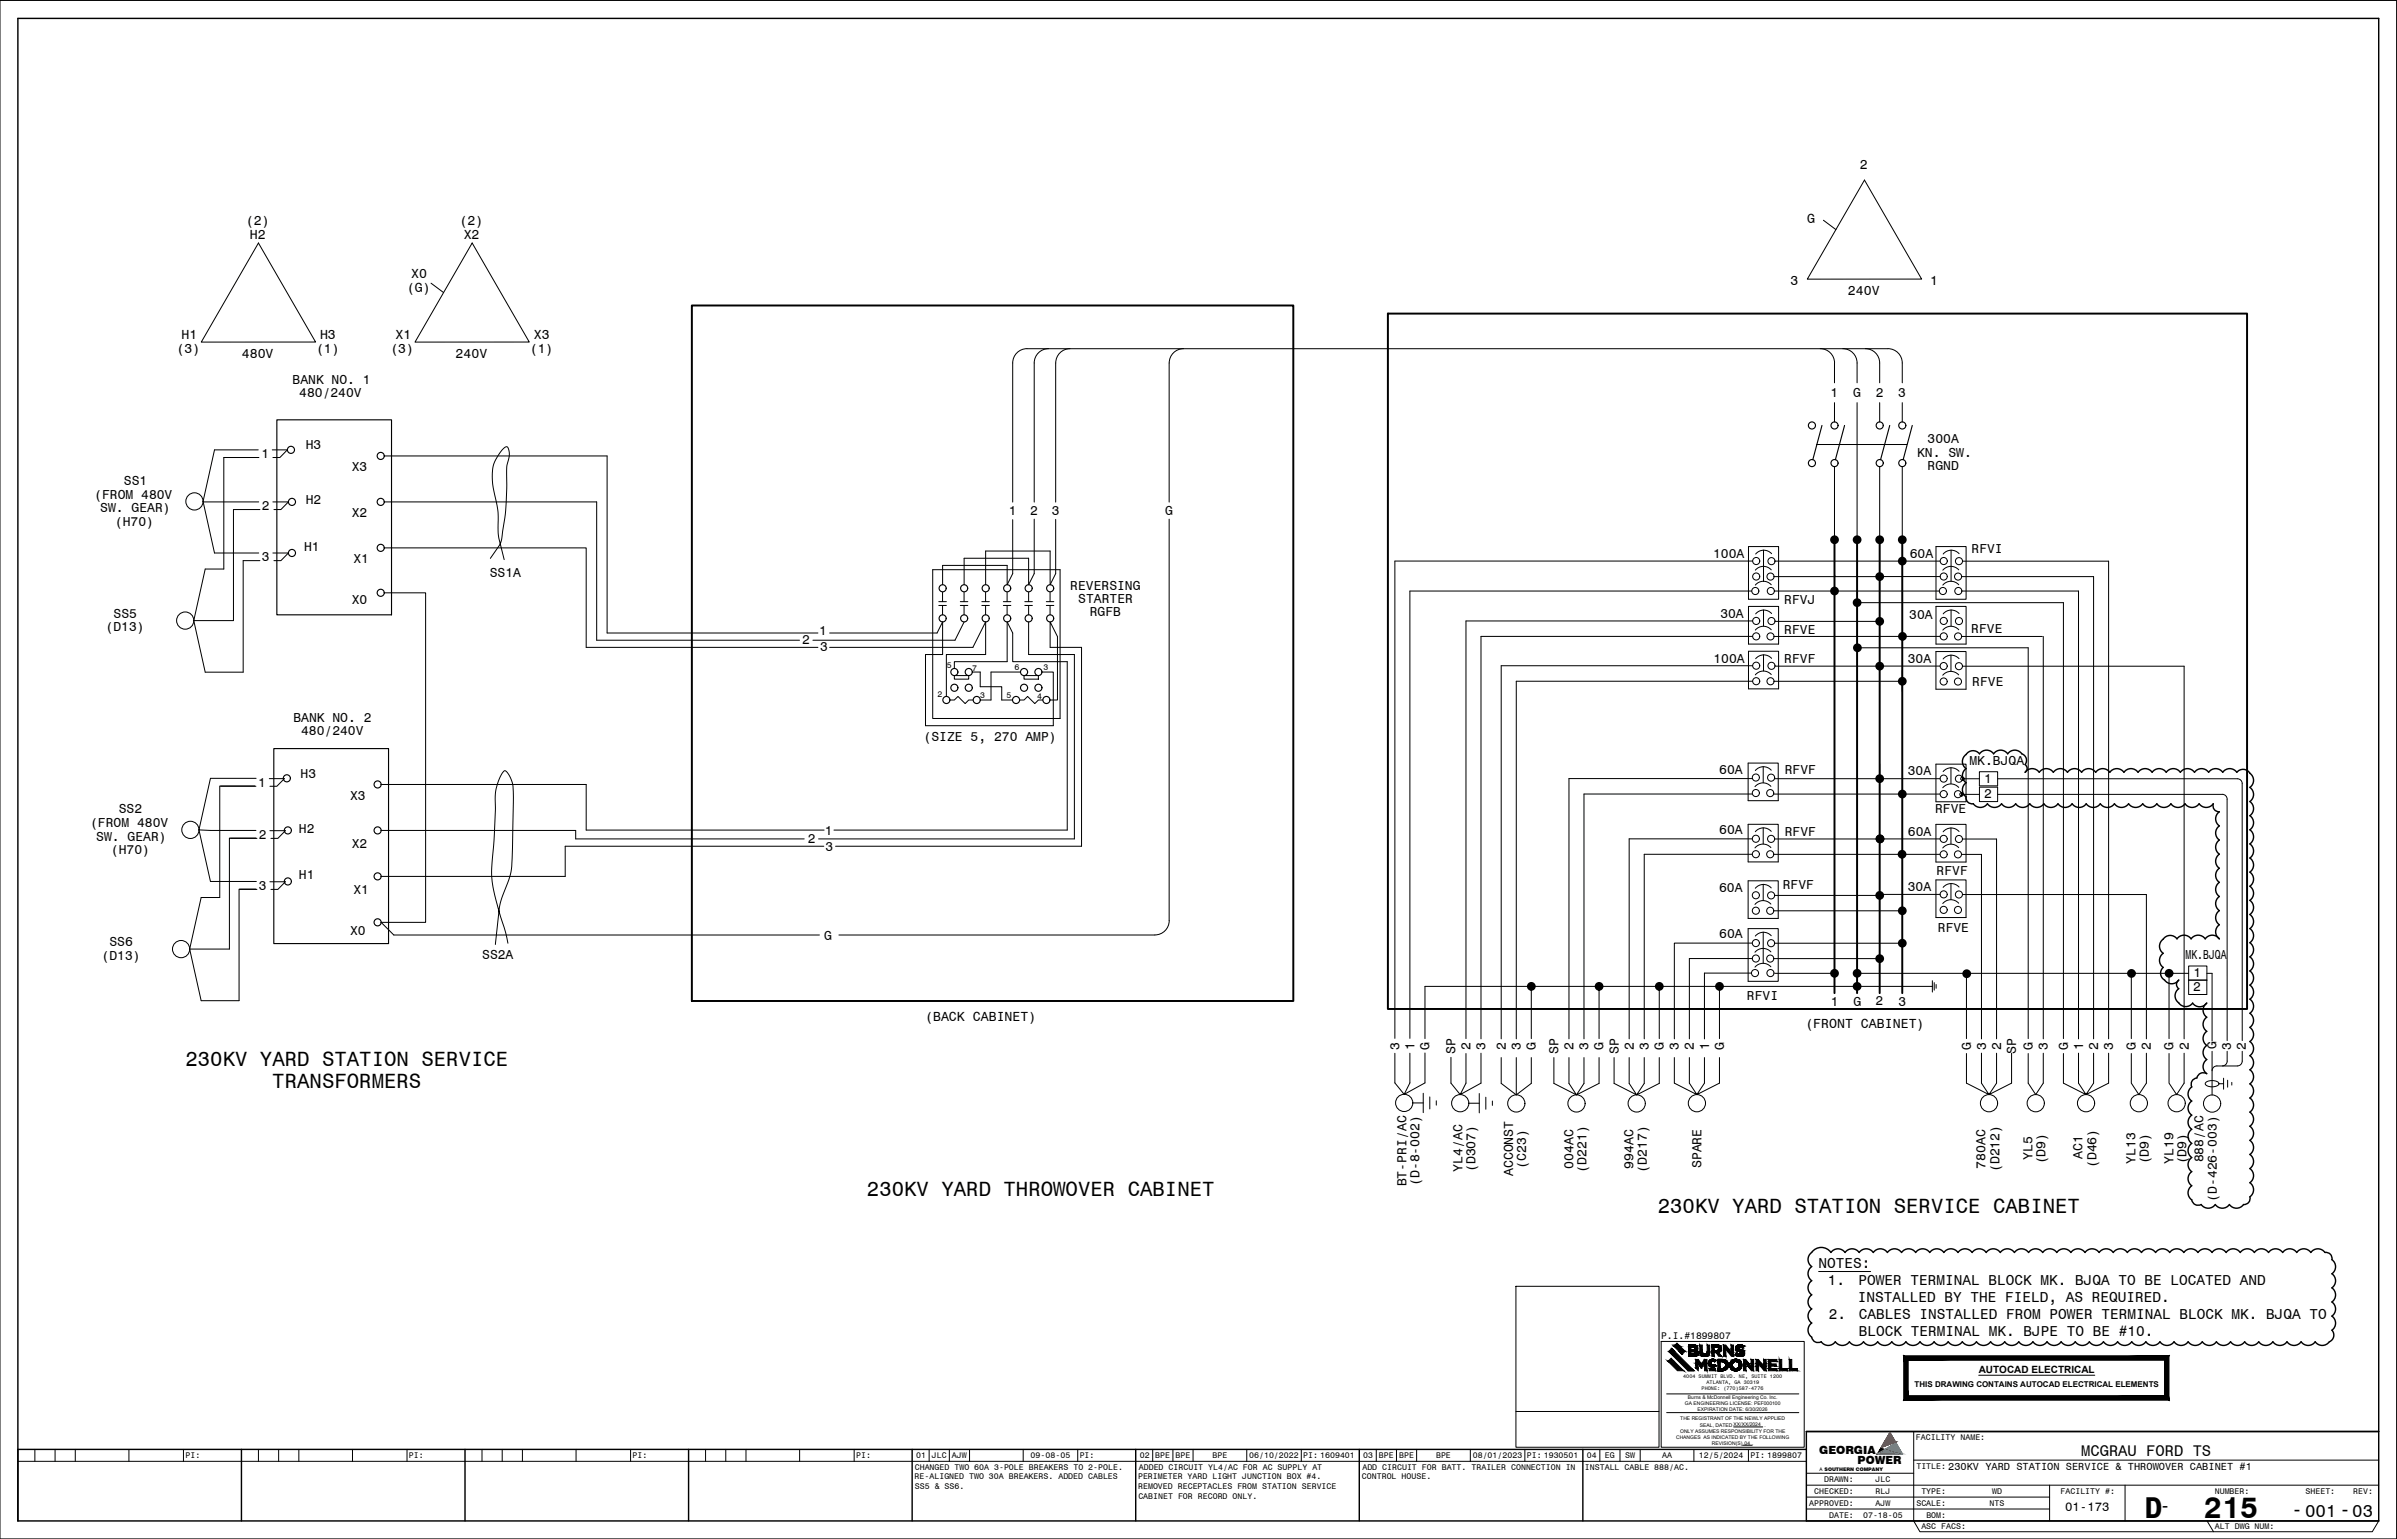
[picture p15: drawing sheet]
<svg xmlns="http://www.w3.org/2000/svg" width="851mm" height="546mm" viewBox="0 0 851 546" stroke-linecap="round" stroke-linejoin="round" font-family="sans-serif">
<defs><g id="words">
<g font-size="10.7">
<text x="761.6" y="538.9">D</text>
<text x="782.7" y="538.9">215</text>
</g>
<g font-size="7.3">
<text x="65.8" y="378.4">230KV YARD STATION SERVICE</text>
<text x="96.7" y="386.2">TRANSFORMERS</text>
<text x="307.9" y="424.8">230KV YARD THROWOVER CABINET</text>
<text x="588.7" y="430.8">230KV YARD STATION SERVICE CABINET</text>
</g>
<g font-size="7">
<text x="813.6" y="538.4">-</text>
<text x="830.7" y="538.4">-</text>
</g>
<text font-size="6.8" x="766.9" y="536.9">-</text>
<g font-size="6.2">
<text x="818.6" y="538.7">001</text>
<text x="835.4" y="538.7">03</text>
</g>
<text font-size="5.5" x="739.1" y="517.1">MCGRAU FORD TS</text>
<g font-size="5.1">
<text x="645.9" y="450.3">NOTES:</text>
<text x="649.2" y="456.3">1.</text>
<text x="660" y="456.3">POWER TERMINAL BLOCK MK. BJQA TO BE LOCATED AND</text>
<text x="659.8" y="462.3">INSTALLED BY THE FIELD, AS REQUIRED.</text>
<text x="649.5" y="468.3">2.</text>
<text x="660.2" y="468.3">CABLES INSTALLED FROM POWER TERMINAL BLOCK MK. BJQA TO</text>
<text x="660.1" y="474.3">BLOCK TERMINAL MK. BJPE TO BE #10.</text>
</g>
<g font-size="4.7">
<text x="660.5" y="60.1">2</text>
<text x="87.3" y="80">(2)</text>
<text x="163.2" y="80">(2)</text>
<text x="641.8" y="79.1">G</text>
<text x="88.7" y="84.9">H2</text>
<text x="164.7" y="84.9">X2</text>
<text x="146" y="98.5">X0</text>
<text x="635.9" y="101">3</text>
<text x="685.4" y="101">1</text>
<text x="144.5" y="103.5">(G)</text>
<text x="656.3" y="104.6">240V</text>
<text x="62.7" y="125.4">(3)</text>
<text x="64.5" y="120.5">H1</text>
<text x="112.2" y="125.4">(1)</text>
<text x="113.6" y="120.5">H3</text>
<text x="138.6" y="125.4">(3)</text>
<text x="140.5" y="120.5">X1</text>
<text x="188.1" y="125.4">(1)</text>
<text x="189.6" y="120.5">X3</text>
<text x="85.9" y="127">480V</text>
<text x="161.8" y="127">240V</text>
<text x="328.5" y="362.7">(BACK CABINET)</text>
<text x="641.1" y="364.9">(FRONT CABINET)</text>
<text x="497" y="372.7" transform="rotate(-90 497 372.7)">3</text>
<text x="502.3" y="372.7" transform="rotate(-90 502.3 372.7)">1</text>
<text x="507.7" y="372.7" transform="rotate(-90 507.7 372.7)">G</text>
<text x="516.9" y="374.2" transform="rotate(-90 516.9 374.2)">SP</text>
<text x="522.2" y="372.8" transform="rotate(-90 522.2 372.8)">2</text>
<text x="527.6" y="372.8" transform="rotate(-90 527.6 372.8)">3</text>
<text x="534.8" y="372.9" transform="rotate(-90 534.8 372.9)">2</text>
<text x="540.1" y="372.8" transform="rotate(-90 540.1 372.8)">3</text>
<text x="545.4" y="372.9" transform="rotate(-90 545.4 372.9)">G</text>
<text x="553.5" y="374.3" transform="rotate(-90 553.5 374.3)">SP</text>
<text x="558.8" y="372.9" transform="rotate(-90 558.8 372.9)">2</text>
<text x="564.2" y="372.9" transform="rotate(-90 564.2 372.9)">3</text>
<text x="569.5" y="372.9" transform="rotate(-90 569.5 372.9)">G</text>
<text x="574.8" y="374.3" transform="rotate(-90 574.8 374.3)">SP</text>
<text x="580.2" y="372.9" transform="rotate(-90 580.2 372.9)">2</text>
<text x="585.5" y="372.9" transform="rotate(-90 585.5 372.9)">3</text>
<text x="590.9" y="372.9" transform="rotate(-90 590.9 372.9)">G</text>
<text x="596.2" y="372.8" transform="rotate(-90 596.2 372.8)">3</text>
<text x="601.6" y="372.8" transform="rotate(-90 601.6 372.8)">2</text>
<text x="606.9" y="372.8" transform="rotate(-90 606.9 372.8)">1</text>
<text x="612.3" y="372.8" transform="rotate(-90 612.3 372.8)">G</text>
<text x="700" y="372.8" transform="rotate(-90 700 372.8)">G</text>
<text x="705.3" y="372.8" transform="rotate(-90 705.3 372.8)">3</text>
<text x="710.7" y="372.8" transform="rotate(-90 710.7 372.8)">2</text>
<text x="716" y="374.2" transform="rotate(-90 716 374.2)">SP</text>
<text x="721.9" y="372.8" transform="rotate(-90 721.9 372.8)">G</text>
<text x="727.2" y="372.8" transform="rotate(-90 727.2 372.8)">3</text>
<text x="734.4" y="372.8" transform="rotate(-90 734.4 372.8)">G</text>
<text x="739.8" y="372.8" transform="rotate(-90 739.8 372.8)">1</text>
<text x="745.1" y="372.8" transform="rotate(-90 745.1 372.8)">2</text>
<text x="750.5" y="372.8" transform="rotate(-90 750.5 372.8)">3</text>
<text x="758.5" y="372.8" transform="rotate(-90 758.5 372.8)">G</text>
<text x="763.9" y="372.8" transform="rotate(-90 763.9 372.8)">2</text>
<text x="771.9" y="372.8" transform="rotate(-90 771.9 372.8)">G</text>
<text x="777.3" y="372.8" transform="rotate(-90 777.3 372.8)">2</text>
<text x="721.8" y="411.9" transform="rotate(-90 721.8 411.9)">YL5</text>
<text x="726.5" y="413.5" transform="rotate(-90 726.5 413.5)">(D9)</text>
<text x="739.6" y="411.5" transform="rotate(-90 739.6 411.5)">AC1</text>
<text x="758.4" y="413.3" transform="rotate(-90 758.4 413.3)">YL13</text>
<text x="763.1" y="413.5" transform="rotate(-90 763.1 413.5)">(D9)</text>
<text x="771.8" y="413.4" transform="rotate(-90 771.8 413.4)">YL19</text>
<text x="776.5" y="413.5" transform="rotate(-90 776.5 413.5)">(D9)</text>
<text x="519.4" y="416.2" transform="rotate(-90 519.4 416.2)">YL4/AC</text>
<text x="524" y="416.3" transform="rotate(-90 524 416.3)">(D307)</text>
<text x="537.4" y="417.7" transform="rotate(-90 537.4 417.7)">ACCONST</text>
<text x="542" y="414.9" transform="rotate(-90 542 414.9)">(C23)</text>
<text x="558.8" y="415" transform="rotate(-90 558.8 415)">004AC</text>
<text x="563.4" y="416.4" transform="rotate(-90 563.4 416.4)">(D221)</text>
<text x="580.1" y="415" transform="rotate(-90 580.1 415)">994AC</text>
<text x="584.8" y="416.4" transform="rotate(-90 584.8 416.4)">(D217)</text>
<text x="604.2" y="414.9" transform="rotate(-90 604.2 414.9)">SPARE</text>
<text x="705.1" y="414.9" transform="rotate(-90 705.1 414.9)">780AC</text>
<text x="710.1" y="416.3" transform="rotate(-90 710.1 416.3)">(D212)</text>
<text x="744.5" y="414.9" transform="rotate(-90 744.5 414.9)">(D46)</text>
<text x="499.5" y="421.3" transform="rotate(-90 499.5 421.3)">BT-PRI/AC</text>
<text x="504.1" y="421.2" transform="rotate(-90 504.1 421.2)">(D-8-002)</text>
</g>
<g font-size="4.6">
<text x="103.9" y="136.3">BANK NO. 1</text>
<text x="106.3" y="141">480/240V</text>
<text x="650.1" y="141">1</text>
<text x="658.1" y="141">G</text>
<text x="666.1" y="141">2</text>
<text x="674.2" y="141">3</text>
<text x="108.6" y="159.4">H3</text>
<text x="684.5" y="157.2">300A</text>
<text x="92.8" y="162.6">1</text>
<text x="124.9" y="167.3">X3</text>
<text x="680.8" y="162.1">KN. SW.</text>
<text x="684.6" y="167">RGND</text>
<text x="44" y="172.1">SS1</text>
<text x="33.5" y="177">(FROM 480V</text>
<text x="108.6" y="178.8">H2</text>
<text x="35.6" y="181.9">SW. GEAR)</text>
<text x="93" y="181.1">2</text>
<text x="124.9" y="183.6">X2</text>
<text x="358.2" y="182.9">1</text>
<text x="365.9" y="182.9">2</text>
<text x="373.5" y="182.9">3</text>
<text x="413.8" y="182.9">G</text>
<text x="40.8" y="186.8">(H70)</text>
<text x="108" y="195.7">H1</text>
<text x="700.2" y="196.5">RFVI</text>
<text x="93" y="199.2">3</text>
<text x="125.5" y="200">X1</text>
<text x="608.4" y="198.2">100A</text>
<text x="678.2" y="198.2">60A</text>
<text x="173.9" y="204.8">SS1A</text>
<text x="380.1" y="209.6">REVERSING</text>
<text x="124.9" y="214.5">X0</text>
<text x="382.9" y="214.2">STARTER</text>
<text x="633.7" y="214.4">RFVJ</text>
<text x="40.3" y="219.3">SS5</text>
<text x="387" y="218.8">RGFB</text>
<text x="611" y="219.6">30A</text>
<text x="678" y="219.8">30A</text>
<text x="37.5" y="224.2">(D13)</text>
<text x="290.9" y="225.6">1</text>
<text x="633.7" y="225.2">RFVE</text>
<text x="700" y="224.9">RFVE</text>
<text x="284.9" y="228.7">2</text>
<text x="291.2" y="231.3">3</text>
<text x="608.5" y="235.5">100A</text>
<text x="633.7" y="235.5">RFVF</text>
<text x="677.5" y="235.4">30A</text>
<text x="700.4" y="243.7">RFVE</text>
<text x="104.2" y="256.4">BANK NO. 2</text>
<text x="106.9" y="261">480/240V</text>
<text x="328" y="263.1">(SIZE 5, 270 AMP)</text>
<text x="610.6" y="274.7">60A</text>
<text x="633.8" y="274.9">RFVF</text>
<text x="677.5" y="275.4">30A</text>
<text x="699.4" y="271.6">MK.BJQA</text>
<text x="91.7" y="279.3">1</text>
<text x="106.8" y="276.3">H3</text>
<text x="704.6" y="277.9">1</text>
<text x="124.3" y="284.2">X3</text>
<text x="704.6" y="283.5">2</text>
<text x="32" y="293.6">(FROM 480V</text>
<text x="42.2" y="288.7">SS2</text>
<text x="687.2" y="288.7">RFVE</text>
<text x="34.2" y="298.5">SW. GEAR)</text>
<text x="91.9" y="297.8">2</text>
<text x="106.2" y="295.7">H2</text>
<text x="286.8" y="299.5">2</text>
<text x="292.9" y="296.3">1</text>
<text x="610.6" y="296.1">60A</text>
<text x="633.8" y="296.7">RFVF</text>
<text x="677.6" y="296.9">60A</text>
<text x="39.4" y="303.4">(H70)</text>
<text x="124.9" y="301.1">X2</text>
<text x="293.2" y="302.1">3</text>
<text x="687.7" y="310.8">RFVF</text>
<text x="91.9" y="315.9">3</text>
<text x="106.2" y="312">H1</text>
<text x="125.5" y="317.5">X1</text>
<text x="610.5" y="316.9">60A</text>
<text x="633.1" y="315.7">RFVF</text>
<text x="677.5" y="316.5">30A</text>
<text x="38.9" y="336">SS6</text>
<text x="124.3" y="332">X0</text>
<text x="292.7" y="333.6">G</text>
<text x="610.6" y="333.1">60A</text>
<text x="688.2" y="330.9">RFVE</text>
<text x="36.1" y="340.8">(D13)</text>
<text x="171.2" y="340.5">SS2A</text>
<text x="776.2" y="340.6">MK.BJQA</text>
<text x="778.9" y="346.9">1</text>
<text x="778.9" y="352">2</text>
<text x="620.4" y="355.1">RFVI</text>
<text x="650.2" y="357.1">1</text>
<text x="658.2" y="357.1">G</text>
<text x="666.1" y="356.9">2</text>
<text x="674.2" y="357">3</text>
<text x="787.2" y="372.6" transform="rotate(-90 787.2 372.6)">G</text>
<text x="792.4" y="372.7" transform="rotate(-90 792.4 372.7)">3</text>
<text x="797.6" y="372.7" transform="rotate(-90 797.6 372.7)">2</text>
<text x="782.5" y="412.7" transform="rotate(-90 782.5 412.7)">888/AC</text>
<text x="787.3" y="426.7" transform="rotate(-90 787.3 426.7)">(D-426-003)</text>
</g>
<text font-size="4.4" x="733.4" y="536.7">01-173</text>
<g font-size="4">
<text x="646" y="516.2">GEORGIA</text>
<text x="659.7" y="519.8">POWER</text>
</g>
<text font-size="3.7" x="691.9" y="522.1">230KV YARD STATION SERVICE &amp; THROWOVER CABINET #1</text>
<text font-size="3.5" x="702.7" y="487.5">AUTOCAD ELECTRICAL</text>
<text font-size="3.4" x="589.9" y="475.5">P.I.#1899807</text>
<g font-size="2.9">
<text x="336.3" y="237.1">5</text>
<text x="345.3" y="238.1">7</text>
<text x="360.3" y="238">6</text>
<text x="370.5" y="237.9">3</text>
<text x="332.9" y="247.5">2</text>
<text x="348.1" y="247.9">3</text>
<text x="357.4" y="248">5</text>
<text x="368.3" y="248.1">4</text>
<text x="680.4" y="511.3">FACILITY NAME:</text>
<text x="65.8" y="517.8">PI:</text>
<text x="145.2" y="517.8">PI:</text>
<text x="224.6" y="517.8">PI:</text>
<text x="304" y="517.8">PI:</text>
<text x="324.9" y="521.8">CHANGED TWO 60A 3-POLE BREAKERS TO 2-POLE.</text>
<text x="325.4" y="517.8">01</text>
<text x="330.9" y="517.8">JLC</text>
<text x="338.1" y="517.8">AJW</text>
<text x="366" y="517.8">09-08-05</text>
<text x="383.4" y="517.8">PI:</text>
<text x="404.4" y="521.8">ADDED CIRCUIT YL4/AC FOR AC SUPPLY AT</text>
<text x="404.7" y="517.8">02</text>
<text x="410.3" y="517.8">BPE</text>
<text x="417.5" y="517.8">BPE</text>
<text x="430.6" y="517.8">BPE</text>
<text x="443.6" y="517.8">06/10/2022</text>
<text x="462.8" y="517.8">PI: 1609401</text>
<text x="483.8" y="521.8">ADD CIRCUIT FOR BATT. TRAILER CONNECTION IN</text>
<text x="484.1" y="517.8">03</text>
<text x="489.7" y="517.8">BPE</text>
<text x="496.9" y="517.8">BPE</text>
<text x="510" y="517.8">BPE</text>
<text x="523" y="517.8">08/01/2023</text>
<text x="542.2" y="517.8">PI: 1930501</text>
<text x="562.8" y="521.8">INSTALL CABLE 888/AC.</text>
<text x="563.5" y="517.8">04</text>
<text x="570" y="517.8">EG</text>
<text x="577.1" y="517.8">SW</text>
<text x="590.3" y="517.8">AA</text>
<text x="603.3" y="517.8">12/5/2024</text>
<text x="621.6" y="517.8">PI: 1899807</text>
<text x="680.6" y="521.5">TITLE:</text>
<text x="324.8" y="525.2">RE-ALIGNED TWO 30A BREAKERS. ADDED CABLES</text>
<text x="404.2" y="525.2">PERIMETER YARD LIGHT JUNCTION BOX #4.</text>
<text x="483.7" y="525.2">CONTROL HOUSE.</text>
<text x="647.8" y="526.2">DRAWN:</text>
<text x="666.1" y="526.2">JLC</text>
<text x="324.9" y="528.7">SS5 &amp; SS6.</text>
<text x="404.2" y="528.7">REMOVED RECEPTACLES FROM STATION SERVICE</text>
<text x="404.3" y="532.1">CABINET FOR RECORD ONLY.</text>
<text x="644.3" y="530.5">CHECKED:</text>
<text x="666.1" y="530.5">RLJ</text>
<text x="682.3" y="530.5">TYPE:</text>
<text x="707.5" y="530.5">WD</text>
<text x="731.8" y="530.5">FACILITY #:</text>
<text x="786.5" y="530.5">NUMBER:</text>
<text x="818.8" y="530.5">SHEET:</text>
<text x="835.7" y="530.5">REV:</text>
<text x="642.5" y="534.7">APPROVED:</text>
<text x="649.6" y="539">DATE:</text>
<text x="661.6" y="539">07-18-05</text>
<text x="666.1" y="534.7">AJW</text>
<text x="680.6" y="534.7">SCALE:</text>
<text x="684.1" y="539">BOM:</text>
<text x="706.6" y="534.7">NTS</text>
<text x="682.3" y="543">ASC FACS:</text>
<text x="786.6" y="543">ALT DWG NUM:</text>
</g>
<text font-size="2.8" x="679.9" y="492.6">THIS DRAWING CONTAINS AUTOCAD ELECTRICAL ELEMENTS</text>
<g font-size="1.8">
<text x="597.7" y="489.2">4004 SUMMIT BLVD. NE, SUITE 1200</text>
<text x="606" y="491.4">ATLANTA, GA 30319</text>
<text x="599.5" y="496.8">Burns &amp; McDonnell Engineering Co. Inc.</text>
<text x="604.3" y="493.5">PHONE: (770)587-4776</text>
<text x="598.4" y="498.9">GA ENGINEERING LICENSE: PEF000100</text>
<text x="602.9" y="501">EXPIRATION DATE: 6/30/2026</text>
<text x="596.7" y="508.6">ONLY ASSUMES RESPONSIBILITY FOR THE</text>
<text x="596.7" y="504.4">THE REGISTRANT OF THE NEWLY APPLIED</text>
<text x="603.7" y="506.5">SEAL, DATED XX/XX/2024 .</text>
<text x="595.2" y="510.8">CHANGES AS INDICATED BY THE FOLLOWING</text>
<text x="607.9" y="512.9">REVISION(S) 04 .</text>
</g>
<text font-size="1.7" x="646.2" y="522.2">A SOUTHERN COMPANY</text>
</g></defs>
<!-- layer: Ctrl_As_Built -->
<path d="M245.7 108.5h213.6v246.9h-213.6zM492.9 111.4h305.1v246.9h-305.1zM651.5 191.5v161.1M659.5 191.7v160.9M667.5 191.5v161.1M675.6 190.7v161.9" fill="none" stroke="#000" stroke-width=".7"/>
<!-- layer: Level 1 -->
<g fill="none" stroke="#000" stroke-width=".59">
<circle cx="651.5" cy="191.6" r=".31"/>
<circle cx="651.5" cy="191.6" r=".62"/>
<circle cx="651.5" cy="191.6" r=".94"/>
<circle cx="651.5" cy="191.6" r="1.26"/>
<circle cx="659.5" cy="191.6" r=".31"/>
<circle cx="659.5" cy="191.6" r=".62"/>
<circle cx="659.5" cy="191.6" r=".94"/>
<circle cx="659.5" cy="191.6" r="1.26"/>
<circle cx="667.5" cy="191.6" r=".31"/>
<circle cx="667.5" cy="191.6" r=".62"/>
<circle cx="667.5" cy="191.6" r=".94"/>
<circle cx="667.5" cy="191.6" r="1.26"/>
<circle cx="675.6" cy="191.6" r=".31"/>
<circle cx="675.6" cy="199.2" r=".31"/>
<circle cx="675.6" cy="191.6" r=".62"/>
<circle cx="675.6" cy="199.2" r=".62"/>
<circle cx="675.6" cy="199.2" r=".94"/>
<circle cx="675.6" cy="191.6" r=".94"/>
<circle cx="675.6" cy="199.2" r="1.26"/>
<circle cx="675.6" cy="191.6" r="1.26"/>
<circle cx="651.5" cy="209.8" r=".31"/>
<circle cx="651.5" cy="209.8" r=".62"/>
<circle cx="651.5" cy="209.8" r=".94"/>
<circle cx="651.5" cy="209.8" r="1.26"/>
<circle cx="659.5" cy="214" r=".31"/>
<circle cx="659.5" cy="214" r=".62"/>
<circle cx="659.5" cy="214" r=".94"/>
<circle cx="659.5" cy="214" r="1.26"/>
<circle cx="667.5" cy="204.7" r=".31"/>
<circle cx="667.5" cy="204.7" r=".62"/>
<circle cx="667.5" cy="204.7" r=".94"/>
<circle cx="667.5" cy="204.7" r="1.26"/>
<circle cx="659.6" cy="230" r=".31"/>
<circle cx="659.6" cy="230" r=".62"/>
<circle cx="659.6" cy="230" r=".94"/>
<circle cx="659.6" cy="230" r="1.26"/>
<circle cx="667.5" cy="220.6" r=".31"/>
<circle cx="667.5" cy="236.5" r=".31"/>
<circle cx="667.5" cy="220.6" r=".62"/>
<circle cx="667.5" cy="236.5" r=".62"/>
<circle cx="667.5" cy="220.6" r=".94"/>
<circle cx="667.5" cy="236.5" r=".94"/>
<circle cx="667.5" cy="236.5" r="1.26"/>
<circle cx="667.5" cy="220.6" r="1.26"/>
<circle cx="675.6" cy="226" r=".31"/>
<circle cx="675.6" cy="226" r=".62"/>
<circle cx="675.6" cy="226" r=".94"/>
<circle cx="675.6" cy="226" r="1.26"/>
<circle cx="675.6" cy="241.9" r=".31"/>
<circle cx="675.6" cy="241.9" r=".62"/>
<circle cx="675.6" cy="241.9" r=".94"/>
<circle cx="675.6" cy="241.9" r="1.26"/>
<circle cx="667.5" cy="276.5" r=".31"/>
<circle cx="667.5" cy="276.5" r=".62"/>
<circle cx="667.5" cy="276.5" r=".94"/>
<circle cx="667.5" cy="276.5" r="1.26"/>
<circle cx="667.6" cy="297.9" r=".31"/>
<circle cx="667.6" cy="297.9" r=".62"/>
<circle cx="667.6" cy="297.9" r=".94"/>
<circle cx="667.6" cy="297.9" r="1.26"/>
<circle cx="675.6" cy="281.9" r=".31"/>
<circle cx="675.6" cy="281.9" r=".62"/>
<circle cx="675.6" cy="281.9" r=".94"/>
<circle cx="675.6" cy="281.9" r="1.26"/>
<circle cx="667.5" cy="317.9" r=".31"/>
<circle cx="667.5" cy="317.9" r=".62"/>
<circle cx="667.5" cy="317.9" r=".94"/>
<circle cx="667.5" cy="317.9" r="1.26"/>
<circle cx="675.5" cy="303.3" r=".31"/>
<circle cx="675.5" cy="303.3" r=".62"/>
<circle cx="675.5" cy="303.3" r=".94"/>
<circle cx="675.5" cy="303.3" r="1.26"/>
<circle cx="675.6" cy="334.9" r=".31"/>
<circle cx="675.6" cy="323.4" r=".31"/>
<circle cx="675.6" cy="323.4" r=".62"/>
<circle cx="675.6" cy="334.9" r=".62"/>
<circle cx="675.6" cy="334.9" r=".94"/>
<circle cx="675.6" cy="323.4" r=".94"/>
<circle cx="675.6" cy="334.9" r="1.26"/>
<circle cx="675.6" cy="323.4" r="1.26"/>
<circle cx="543.8" cy="350.2" r=".31"/>
<circle cx="543.8" cy="350.2" r=".62"/>
<circle cx="543.8" cy="350.2" r=".94"/>
<circle cx="543.8" cy="350.2" r="1.26"/>
<circle cx="567.9" cy="350.2" r=".31"/>
<circle cx="567.9" cy="350.2" r=".62"/>
<circle cx="567.9" cy="350.2" r=".94"/>
<circle cx="567.9" cy="350.2" r="1.26"/>
<circle cx="589.3" cy="350.2" r=".31"/>
<circle cx="589.3" cy="350.2" r=".62"/>
<circle cx="589.3" cy="350.2" r=".94"/>
<circle cx="589.3" cy="350.2" r="1.26"/>
<circle cx="610.6" cy="350.2" r=".31"/>
<circle cx="610.6" cy="350.2" r=".62"/>
<circle cx="610.6" cy="350.2" r=".94"/>
<circle cx="610.6" cy="350.2" r="1.26"/>
<circle cx="651.5" cy="345.6" r=".31"/>
<circle cx="651.5" cy="345.6" r=".62"/>
<circle cx="651.5" cy="345.6" r=".94"/>
<circle cx="651.5" cy="345.6" r="1.26"/>
<circle cx="659.5" cy="350.2" r=".31"/>
<circle cx="659.5" cy="345.6" r=".31"/>
<circle cx="659.5" cy="345.6" r=".62"/>
<circle cx="659.5" cy="350.2" r=".62"/>
<circle cx="659.5" cy="345.6" r=".94"/>
<circle cx="659.5" cy="350.2" r=".94"/>
<circle cx="659.5" cy="350.2" r="1.26"/>
<circle cx="659.5" cy="345.6" r="1.26"/>
<circle cx="667.5" cy="340.4" r=".31"/>
<circle cx="667.5" cy="340.4" r=".62"/>
<circle cx="667.5" cy="340.4" r=".94"/>
<circle cx="667.5" cy="340.4" r="1.26"/>
<circle cx="698.4" cy="345.7" r="1.26"/>
<circle cx="698.4" cy="345.7" r=".94"/>
<circle cx="698.4" cy="345.7" r=".62"/>
<circle cx="698.4" cy="345.7" r=".31"/>
<circle cx="757" cy="345.6" r="1.26"/>
<circle cx="757" cy="345.6" r=".94"/>
<circle cx="757" cy="345.6" r=".62"/>
<circle cx="757" cy="345.6" r=".31"/>
<circle cx="770.3" cy="345.6" r="1.26"/>
<circle cx="770.3" cy="345.6" r=".94"/>
<circle cx="770.3" cy="345.6" r=".62"/>
<circle cx="770.3" cy="345.6" r=".31"/>
</g>
<!-- layer: Ctrl_As_Built -->
<g fill="none" stroke="#000" stroke-width=".36">
<path d="M647.6 78.2l4.4 3.3M662.1 63.9l20.3 35.2h-40.6zM91.8 86.3l20.3 35.1-40.6 .1zM167.7 86.3l20.3 35.1-40.6 .1zM153.1 100.6l4.4 3.3M364.7 123.8h305.8M364.7 123.8a5.1 5.1 0 0 0-5.1 5.1v49.4M372.4 123.8a5.1 5.1 0 0 0-5.1 5.1v49.4M380 123.8a5.1 5.1 0 0 0-5.1 5.1v49.4M420.3 123.8a5.1 5.1 0 0 0-5.1 5.1v49.4M646.4 123.8a5.1 5.1 0 0 1 5.1 5.1v7M654.4 123.8a5.1 5.1 0 0 1 5.1 5.1v7"/>
<path d="M662.4 123.8a5.1 5.1 0 0 1 5.1 5.1v7M670.5 123.8a5.1 5.1 0 0 1 5.1 5.1v7M91.7 159.7h-15.5l-4.1 18.3 4.1 18.4h15.7M96.7 159.7h5.3l-2.6 2.7h-2.5M645.1 157.8h32.1M651.5 143v6.8M659.5 143v48.7M667.5 143v6.8M675.6 143v6.8M72.2 178.2h19.7M91.9 162.4h-12.4v39.6h-6.6l-4.1 18.4 4.1 18.3h13.5v-39.6h5.9M96.9 178.2h5.5l-2.6 2.7h-2.5"/>
<path d="M136.4 178.2h75.5v49.1h72M136.4 161.9h79.2v62.9h74.9M651.5 165.7v26M667.5 165.6v26.1M675.6 165.8v25.9M92.3 180.9h-9.4v39.5h-14.1M96.9 196.4h5.5l-2.6 2.7h-2.5M136.4 194.5h71.8v35.4h82.3M174.1 198.3l3-4.3a11.9 11.9 0 0 0 1.5-6.3 131.3 131.3 0 0 0 1.4-22.5 7.4 7.4 0 0 0 .3-6.4 1 1 0 0 0-1.6 .6 13.9 13.9 0 0 0-3.7 12.5l.2 1.3a43.1 43.1 0 0 1 1.7 11.5 22.4 22.4 0 0 0 .9 9l1.2 5M359.6 184.5v19.2l-1.9 3.9v-6.8h-22.9v6.8M367.3 184.3v19.4l-2 3.9v-9.4h-22.9v9.4M374.9 184.4v19.3l-2 3.9v-11.9h-22.9v11.9"/>
<path d="M415.2 184.3v142.6a5.1 5.1 0 0 1-5.1 5.1M622.4 199.2h-127v169.5M630.2 199.2h58.8M696.9 199.3h51.9v169.6M136.4 210.5h14.8v117h-15.8l4.4 4.5h151.2M331.2 202.3h45.3v52.8h-45.3zM333.4 213.6h2.7M333.4 215h2.7M334.7 210.3v3.3M334.7 215v3.3M341 213.6h2.7M341 215h2.7"/>
<path d="M342.4 210.3v3.3M342.4 215v3.3M348.7 213.6h2.6M348.7 215h2.6M350 210.3v3.3M350 215v3.3M356.3 213.6h2.7M356.3 215h2.7M357.7 210.3v3.3M357.7 215v3.3M363.9 213.6h2.7M363.9 215h2.7"/>
<path d="M365.3 210.3v3.3M365.3 215v3.3M371.6 213.6h2.6M371.6 215h2.6M372.9 210.3v3.3M372.9 215v3.3M622.1 209.9h-121.4v158.8M630.1 209.9h58.6M651.5 204.6h.1M659.5 214h73.3v154.8M687.5 215.3h10.7v13.4h-10.7zM689 204.7h-59"/>
<path d="M692.9 216.6v5.7M695.7 217.9a3.7 3.7 0 0 0-5.6 .1M696.6 204.7h46.9v164.2M696.7 209.9h41.4v159M294.6 229.9h50.9l4.5-9.1v11.6h-13.9v14.9M294.6 224.8h38.2l2-4v11.6h-6.1v25.3h45.4v-19.1h-4.1M338.9 239.9h5.1v1.2h-5.1zM338.9 237.4v-2.5h18.8v-14.1l1.9 4v10.1h19.4v59.8h-82.8M342.4 220.8l-3.2 6.5h-50.5M345.3 238.6h2.8v5.2h7.6v4.8h3.9M362.4 238.6h-10.5v10h-3.8M363.7 239.9h5.1v1.2h-5.1z"/>
<path d="M365.3 220.8v11.6h16.3v65.5h-90.9M622.4 226h-96.5v142.9M622.4 236.4h-89.3v132.5M622.4 220.5h-101.8v148.3M630.3 220.6h37.2M659.6 230h60.7v138.8M675.6 238.1v7.4M689 236.5h-58.7M689.1 226h-59.1M695.6 223.6a3.7 3.7 0 0 0-5.6 .1M696.6 226h28.7M696.9 236.6h78.8v132.3"/>
<path d="M725.6 226v142.9M337.4 248.6h1.5l1.3-1.3 2.6 2.5 1.2-1.2h1.6M362.1 248.6h1.6l1.2-1.3 2.6 2.5 1.3-1.2h1.6M372.9 248.6h2.6v-22.6l-2.6-5.2v9.1h11.2v70.6h-87.4M622.4 241.9h-83.9v127M630 241.9h45.6M78.4 279.2h12.5M90.5 279.1h-12.5v39.6h-6.6l-4 18.3 4 18.3h13.5v-39.6h6M91 276.4h-16.3l-4 18.3 20.2 .2M95.6 276.5h5.4l-2.7 2.7h-2.4M135.4 278.5h72.8v16.2h84.5M622.3 276.5h-65.1v92.4"/>
<path d="M630.2 276.5h58.8M667.5 271.2v3.9M70.7 294.7l4 18.3h16.3M81.9 297.7h9.3M90.9 297.6h-9.4v39.4h-14.1M95.8 295h5.5l-2.6 2.7h-2.5M135.4 294.9h69v3h81.2M622.3 297.9h-43.7v71M622.3 281.9h-59.8v87M629.9 282h59.1M689 297.9h-58.8M696.9 297.9h12.1v71"/>
<path d="M85.3 315.8h5.9M95.8 313.1h5.5l-2.6 2.7h-2.5M292.6 300.5h-91.9v10.7h-65.3M622.3 303.3h-38.4v65.6M629.9 303.4h59.1M630.2 317.9h37.3M667.5 317.6h21.5M696.6 303.4h7.1v65.5M696.9 317.6h65.4v51.3M180.4 334.9l-.8-3.8-2.1-6.6a60.9 60.9 0 0 1-2.8-12.5 68.4 68.4 0 0 1 .8-13.7l.4-10.8a20.1 20.1 0 0 1 2.2-12.6 1.45 1.45 0 0 1 1.4-1.2l.7 .7 1.1 1.8a13.2 13.2 0 0 1 1 6.9l-.1 5.8a170.4 170.4 0 0 1-.7 20.6l-1.1 3.8a33.5 33.5 0 0 0-3.2 10.3l-1.3 11.8M297.9 332h112.2M622.3 334.9h-27.7v34"/>
<path d="M629.9 323.4h45.7M630.2 334.9h45.4M543.8 350.2v18.6M567.9 350.2v18.6M589.3 350.2v18.6M602.6 358.3h123h-5.3M610.6 350.2v18.6M622 345.5h-16.7v23.4M622.3 340.4h-22.4v28.5M629.9 340.4h37.6M630.4 345.6h21.1M659.5 345.6h117.8"/>
<path d="M686.2 350.2h-180.1v18.6M686.2 348.2v4M686.9 348.9v2.7M687.6 349.6v1.3M698.4 345.6v23.2M756.9 345.6v23.2M770.3 345.6v23.2M783.7 345.6h1.9M495.4 374v10.5l3.3 4.1M506.1 373.9v10.6l-7.4 4.1 2-4.1v-10.5M515.3 375.4v9.2l3.3 4.1M525.9 374v10.6l-7.3 4.1 2-4.1v-10.5"/>
<path d="M533.1 375.5v9.2l5.4 4.1 5.3-4.1v-9.2M538.5 375.5v13.3M551.8 375.5v9.2l8.1 4.1-2.7-4.1v-9.2M562.5 375.5v9.2l-2.6 4.1 8-4.1v-9.2M573.2 375.5v9.2l8 4.1-2.6-4.1v-9.2M583.9 375.5v9.2l-2.7 4.1 8.1-4.1v-9.2M594.6 375.5v9.1l8 4.1-2.7-4.1v-9.1M605.3 375.5v9.1l-2.7 4.1 8-4.1v-9.1M703.7 373.9v10.7l2.7 4.1-8-4.1v-10.5M709 374v10.6l-2.6 4.1 8-4.1v-10.6M725.6 374v10.6l-2.7 4.1-2.6-4.1v-10.5M738.1 373.9v10.7l2.7 4.1-8-4.1v-10.5"/>
<path d="M743.5 374v10.6l-2.7 4.1 8-4.1v-10.6M762.3 374v10.6l-2.7 4.1-2.7-4.1v-10.5M775.7 374v10.6l-2.7 4.1-2.7-4.1v-10.5M501.7 391.6h3.7M505.4 388.2v6.9M507.8 389.5v4.3M510.1 390.9v1.5M521.6 391.7h3.7M525.3 388.3v6.9M527.7 389.6v4.3M530 390.9v1.6M645.9 451.5h18.4"/>
<circle cx="69.1" cy="178" r="3.1"/>
<circle cx="65.8" cy="220.3" r="3.1"/>
<circle cx="690.3" cy="220.5" r="1.26"/>
<circle cx="690.3" cy="226" r="1.26"/>
<circle cx="695.4" cy="226" r="1.26"/>
<circle cx="695.7" cy="220.5" r="1.26"/>
<circle cx="67.6" cy="294.7" r="3.1"/>
<circle cx="64.3" cy="337" r="3.1"/>
<circle cx="498.7" cy="391.6" r="3.1"/>
<circle cx="518.6" cy="391.7" r="3.1"/>
<circle cx="538.5" cy="391.8" r="3.1"/>
<circle cx="559.9" cy="391.8" r="3.1"/>
<circle cx="581.2" cy="391.8" r="3.1"/>
<circle cx="602.6" cy="391.7" r="3.1"/>
<circle cx="706.4" cy="391.7" r="3.1"/>
<circle cx="723" cy="391.7" r="3.1"/>
<circle cx="740.8" cy="391.7" r="3.1"/>
<circle cx="759.6" cy="391.7" r="3.1"/>
<circle cx="773" cy="391.7" r="3.1"/>
</g>
<!-- layer: Level 1 -->
<g fill="none" stroke="#000" stroke-width=".36">
<path d="M620.9 194.1h10.7v18.7h-10.7zM626.3 195.3v11.2M629.2 196.6a3.7 3.7 0 0 0-5.7 .1M687.5 194.1h10.7v18.7h-10.7zM692.9 195.3v11.2M695.7 196.6a3.7 3.7 0 0 0-5.6 .1M620.9 215.3h10.7v13.4h-10.7zM626.3 216.6v5.7M629 202.3a3.7 3.7 0 0 0-5.6 .2M629 207.6a3.7 3.7 0 0 0-5.6 .1M629.2 217.9a3.7 3.7 0 0 0-5.7 .1M695.6 202.3a3.7 3.7 0 0 0-5.6 .2"/>
<path d="M695.6 207.6a3.7 3.7 0 0 0-5.6 .1M620.9 231.2h10.7v13.4h-10.7zM626.3 232.5v5.7M629 223.6a3.7 3.7 0 0 0-5.6 .1M629 239.5a3.7 3.7 0 0 0-5.6 .1M629.2 233.8a3.7 3.7 0 0 0-5.7 .1M687.5 231.3h10.7v13.4h-10.7zM692.8 232.6v5.7M695.6 239.6a3.7 3.7 0 0 0-5.7 .2M695.7 233.9a3.7 3.7 0 0 0-5.6 .1M620.8 270.9h10.7v13.4h-10.7zM626.2 272.2v5.7"/>
<path d="M628.9 279.2a3.7 3.7 0 0 0-5.7 .1M629 273.5a3.7 3.7 0 0 0-5.6 .1M687.5 271.3h10.7v13.4h-10.7zM692.8 272.6v5.7M695.6 279.6a3.7 3.7 0 0 0-5.7 .1M695.7 273.9a3.7 3.7 0 0 0-5.6 .1M620.8 292.7h10.7v13.3h-10.7zM626.2 293.9v5.7M629 295.2a3.7 3.7 0 0 0-5.6 .1M687.5 292.7h10.7v13.4h-10.7zM692.8 294v5.7M695.7 295.2a3.7 3.7 0 0 0-5.6 .2"/>
<path d="M620.8 312.8h10.7v13.3h-10.7zM626.2 314v5.7M628.9 301a3.7 3.7 0 0 0-5.7 .1M629 315.3a3.7 3.7 0 0 0-5.6 .1M687.5 312.4h10.7v13.4h-10.7zM692.8 313.7v5.7M695.6 301a3.7 3.7 0 0 0-5.7 .1M695.7 315a3.7 3.7 0 0 0-5.6 .1M620.8 329.7h10.7v18.7h-10.7zM626.2 331v11.1M628.9 321a3.7 3.7 0 0 0-5.7 .1M628.9 338a3.7 3.7 0 0 0-5.7 .1"/>
<path d="M629 332.3a3.7 3.7 0 0 0-5.6 .1M695.6 320.7a3.7 3.7 0 0 0-5.7 .1M628.9 343.3a3.7 3.7 0 0 0-5.7 .1"/>
<circle cx="623.7" cy="199.2" r="1.26"/>
<circle cx="629.1" cy="199.2" r="1.26"/>
<circle cx="690.3" cy="199.2" r="1.26"/>
<circle cx="695.7" cy="199.2" r="1.26"/>
<circle cx="623.4" cy="209.8" r="1.26"/>
<circle cx="623.7" cy="204.7" r="1.26"/>
<circle cx="628.8" cy="204.7" r="1.26"/>
<circle cx="628.9" cy="209.8" r="1.26"/>
<circle cx="690" cy="209.8" r="1.26"/>
<circle cx="690.3" cy="204.7" r="1.26"/>
<circle cx="695.4" cy="204.7" r="1.26"/>
<circle cx="695.5" cy="209.8" r="1.26"/>
<circle cx="623.7" cy="220.5" r="1.26"/>
<circle cx="623.7" cy="226" r="1.26"/>
<circle cx="623.7" cy="236.4" r="1.26"/>
<circle cx="628.8" cy="226" r="1.26"/>
<circle cx="629.1" cy="220.5" r="1.26"/>
<circle cx="629.1" cy="236.4" r="1.26"/>
<circle cx="690.3" cy="236.5" r="1.26"/>
<circle cx="695.7" cy="236.5" r="1.26"/>
<circle cx="623.7" cy="241.9" r="1.26"/>
<circle cx="628.8" cy="241.9" r="1.26"/>
<circle cx="690.3" cy="242" r="1.26"/>
<circle cx="695.3" cy="242" r="1.26"/>
<circle cx="623.6" cy="276.1" r="1.26"/>
<circle cx="629" cy="276.1" r="1.26"/>
<circle cx="690.3" cy="276.5" r="1.26"/>
<circle cx="695.7" cy="276.5" r="1.26"/>
<circle cx="623.6" cy="281.6" r="1.26"/>
<circle cx="623.6" cy="297.8" r="1.26"/>
<circle cx="628.7" cy="281.6" r="1.26"/>
<circle cx="629" cy="297.9" r="1.26"/>
<circle cx="690.3" cy="282" r="1.26"/>
<circle cx="690.3" cy="297.9" r="1.26"/>
<circle cx="695.3" cy="282" r="1.26"/>
<circle cx="695.7" cy="297.9" r="1.26"/>
<circle cx="623.6" cy="317.9" r="1.26"/>
<circle cx="623.6" cy="303.3" r="1.26"/>
<circle cx="628.7" cy="303.3" r="1.26"/>
<circle cx="629" cy="317.9" r="1.26"/>
<circle cx="690.3" cy="317.6" r="1.26"/>
<circle cx="690.3" cy="303.3" r="1.26"/>
<circle cx="695.3" cy="303.4" r="1.26"/>
<circle cx="695.7" cy="317.6" r="1.26"/>
<circle cx="623.6" cy="334.9" r="1.26"/>
<circle cx="623.6" cy="323.4" r="1.26"/>
<circle cx="628.7" cy="323.4" r="1.26"/>
<circle cx="629" cy="334.9" r="1.26"/>
<circle cx="690.3" cy="323.1" r="1.26"/>
<circle cx="695.3" cy="323.1" r="1.26"/>
<circle cx="623.3" cy="345.5" r="1.26"/>
<circle cx="623.6" cy="340.3" r="1.26"/>
<circle cx="628.7" cy="340.4" r="1.26"/>
<circle cx="628.7" cy="345.5" r="1.26"/>
</g>
<!-- layer: Ctrl_As_Built -->
<g fill="none" stroke="#000" stroke-width=".4">
<path d="M98.3 149.1h40.7v69.2h-40.7zM647 151.1l-3.2 12.1M655.1 151.1l-3.3 12.1M671.1 151.1l-3.2 12.1M679.1 151.1l-3.2 12.1M97.2 265.8h40.8v69.2h-40.8z"/>
<circle cx="103.3" cy="159.7" r="1.26"/>
<circle cx="643.5" cy="151.1" r="1.26"/>
<circle cx="651.5" cy="151.1" r="1.26"/>
<circle cx="667.5" cy="151.1" r="1.26"/>
<circle cx="675.6" cy="151.1" r="1.26"/>
<circle cx="103.7" cy="178.2" r="1.26"/>
<circle cx="135.2" cy="178.2" r="1.26"/>
<circle cx="135.2" cy="161.9" r="1.26"/>
<circle cx="643.5" cy="164.4" r="1.26"/>
<circle cx="651.5" cy="164.4" r="1.26"/>
<circle cx="667.5" cy="164.4" r="1.26"/>
<circle cx="675.6" cy="164.4" r="1.26"/>
<circle cx="103.7" cy="196.3" r="1.26"/>
<circle cx="135.2" cy="194.5" r="1.26"/>
<circle cx="135.2" cy="210.5" r="1.26"/>
<circle cx="334.8" cy="208.9" r="1.26"/>
<circle cx="334.8" cy="219.6" r="1.26"/>
<circle cx="342.4" cy="208.9" r="1.26"/>
<circle cx="342.4" cy="219.6" r="1.26"/>
<circle cx="350" cy="219.6" r="1.26"/>
<circle cx="350" cy="208.9" r="1.26"/>
<circle cx="357.7" cy="208.9" r="1.26"/>
<circle cx="357.7" cy="219.6" r="1.26"/>
<circle cx="365.3" cy="208.9" r="1.26"/>
<circle cx="365.3" cy="219.6" r="1.26"/>
<circle cx="372.9" cy="208.9" r="1.26"/>
<circle cx="372.9" cy="219.6" r="1.26"/>
<circle cx="338.9" cy="238.6" r="1.26"/>
<circle cx="344" cy="238.6" r="1.26"/>
<circle cx="363.7" cy="238.6" r="1.26"/>
<circle cx="368.8" cy="238.6" r="1.26"/>
<circle cx="336.1" cy="248.5" r="1.26"/>
<circle cx="338.9" cy="244.2" r="1.26"/>
<circle cx="344" cy="244.2" r="1.26"/>
<circle cx="346.9" cy="248.5" r="1.26"/>
<circle cx="360.8" cy="248.5" r="1.26"/>
<circle cx="363.7" cy="244.2" r="1.26"/>
<circle cx="368.8" cy="244.2" r="1.26"/>
<circle cx="371.6" cy="248.5" r="1.26"/>
<circle cx="101.9" cy="276.4" r="1.26"/>
<circle cx="134.1" cy="278.5" r="1.26"/>
<circle cx="102.2" cy="294.9" r="1.26"/>
<circle cx="134.1" cy="294.9" r="1.26"/>
<circle cx="102.2" cy="313" r="1.26"/>
<circle cx="134.1" cy="311.2" r="1.26"/>
<circle cx="134.1" cy="327.5" r="1.26"/>
</g>
<!-- layer: SYMS -->
<g fill="none" stroke="#000" stroke-width=".36">
<path d="M696.9 275.9l.6 .6-.6 .6zM696.6 281.4l.6 .7-.6 .6zM770.3 345l.6 .6-.6 .7zM702.7 488.3h41.2"/>
<circle cx="696.9" cy="276.5" r=".62"/>
<circle cx="696.6" cy="282" r=".62"/>
<circle cx="770.3" cy="345.6" r=".62"/>
<circle cx="785.6" cy="391.8" r="3.1"/>
</g>
<!-- layer: _MULTI_WIRE -->
<g fill="none" stroke="#000" stroke-width=".36">
<path d="M696.9 276.5h6M709.4 276.5h85.2M794.6 276.5l1.2 .5 .5 1.2v91.3M696.6 282.1h6.4M709.4 282.1l79.8-.1 1.2 .5 .5 1.3M790.9 283.8v85.7M785.6 345.6v24M785.6 373.3v15.5M790.9 373.3v3.5M791 376.7l-.5 1.3-1.3 .5M794.6 378.5h-7.8l-1 .8-.2 .9M796.3 376.7l-.5 1.3-1.2 .5"/>
<path d="M796.3 373.3v3.5M783.5 384.2a4 4 0 0 1 4.4 .3 1.34 1.34 0 0 1-1.7 1.4l-2.3-.3a.79 .79 0 0 1-.7-1.1zM788 384.8h1.7M789.7 382.8v4M791.1 383.6v2.4M792.6 384.3v1"/>
</g>
<!-- layer: 0 -->
<path d="M703 279.5h6.4v5.1h-6.4zM709.4 279h-6.5v-5h6.5v5M777.3 348v-5h6.4v5M777.3 348h6.4v5.1h-6.4zM538.4 456.7h50.8v57.2h-50.8zM589.9 476.3h50.8v37.6h-50.8zM591.9 494.9h46.9M538.4 501.2h50.8M591.9 501.6h46.9M615.7 506.7h10.3M618.8 513.2h3.5" fill="none" stroke="#000" stroke-width=".36"/>
<!-- layer: Ctrl_Rev_Cloud -->
<g fill="none" stroke="#000" stroke-width=".51">
<path d="M698.2 267.9a3.1 3.1 0 0 0 0 5 3.1 3.1 0 0 0 0 5 3.1 3.1 0 0 0 0 5 2.18 2.18 0 0 0 2.6 2.5 3.1 3.1 0 0 0 5 0 3.1 3.1 0 0 0 5 0 3 3 0 0 0 5 0 3.1 3.1 0 0 0 5 0 3.1 3.1 0 0 0 5 0M698.2 267.9a2.91 2.91 0 0 1 4.8-.2 3.1 3.1 0 0 1 5 0 3 3 0 0 1 5 0 3.1 3.1 0 0 1 5 0 2.45 2.45 0 0 1 1.2 3.8M719.2 274.2a3.1 3.1 0 0 1 5 0 3.1 3.1 0 0 1 5 0 3.1 3.1 0 0 1 5 0 3.1 3.1 0 0 1 5 0 3 3 0 0 1 5 0 3.1 3.1 0 0 1 5.1 0 3.1 3.1 0 0 1 5 0 3.1 3.1 0 0 1 5 0 3.1 3.1 0 0 1 5 0M719.2 271.5a1.66 1.66 0 0 1 0 2.7M764.3 274.2a3.1 3.1 0 0 1 5 0 3.1 3.1 0 0 1 5 0 3.1 3.1 0 0 1 5 0 3.1 3.1 0 0 1 5 0M784.4 274.2a3.1 3.1 0 0 1 5 0 3 3 0 0 1 5 0M794.4 274.2a3 3 0 0 1 5 .7 3.1 3.1 0 0 1-.4 4.7 3.1 3.1 0 0 1 0 5 3.1 3.1 0 0 1 0 5 3.1 3.1 0 0 1 0 5 3.1 3.1 0 0 1 0 5 3.1 3.1 0 0 1 0 5.1M725.9 285.4a3.1 3.1 0 0 0 5 0 3.1 3.1 0 0 0 5 0M735.9 285.4a3 3 0 0 0 5 0 3.1 3.1 0 0 0 5 0 3.1 3.1 0 0 0 5 0 3.1 3.1 0 0 0 5 0 3.1 3.1 0 0 0 5 0 3.1 3.1 0 0 0 5.1 0 3 3 0 0 0 5 0 3.1 3.1 0 0 0 5 0 3.1 3.1 0 0 0 5 0 3.1 3.1 0 0 0 5 0 2.17 2.17 0 0 0 2.2 2.8 3.1 3.1 0 0 0 0 5.1 3.1 3.1 0 0 0 0 5 3.1 3.1 0 0 0 0 5 3.1 3.1 0 0 0 0 5M788.2 308.3a3.1 3.1 0 0 0 0 5 3.1 3.1 0 0 0 0 5 3.1 3.1 0 0 0 0 5 3.1 3.1 0 0 0 0 5.1 3 3 0 0 0 0 5 3.1 3.1 0 0 0-5.1 0 3.1 3.1 0 0 0-5 0 3.1 3.1 0 0 0-5 0 3.2 3.2 0 0 0-5.3 .4 3.1 3.1 0 0 0 .4 4.7 3 3 0 0 0 0 5 2.77 2.77 0 0 0 .5 4.5 3.1 3.1 0 0 0 5 0 1.88 1.88 0 0 0 0 3.1 3.2 3.2 0 0 0 .3 5.4 3 3 0 0 0 4.7-.3M799 304.6a3.1 3.1 0 0 1 0 5.1 3.1 3.1 0 0 1 0 5 3.1 3.1 0 0 1 0 5 3.1 3.1 0 0 1 0 5 3.1 3.1 0 0 1 0 5 3 3 0 0 1 0 5 3.1 3.1 0 0 1 0 5 3.1 3.1 0 0 1 0 5.1 3.1 3.1 0 0 1 0 5 3.1 3.1 0 0 1 0 5 3 3 0 0 1 0 5 3.1 3.1 0 0 1 0 5 3.1 3.1 0 0 1 0 5 3.1 3.1 0 0 1 0 5 3.1 3.1 0 0 1 0 5 3 3 0 0 1 0 5 3.1 3.1 0 0 1 0 5.1 3.1 3.1 0 0 1 0 5 3.1 3.1 0 0 1 0 5 3.1 3.1 0 0 1 0 5 3.1 3.1 0 0 1 0 5 3 3 0 0 1 0 5 3.1 3.1 0 0 1 0 5 3.1 3.1 0 0 1 0 5.1 2.17 2.17 0 0 1-2.3 2.7 3.1 3.1 0 0 1-5 0 3.1 3.1 0 0 1-5 0 3.1 3.1 0 0 1-5 0 2.29 2.29 0 0 1-3.3-1.7 3 3 0 0 1 0-5 3.1 3.1 0 0 1 0-5 3 3 0 0 1 0-5 3.1 3.1 0 0 1 0-5 3.1 3.1 0 0 1 0-5 3.1 3.1 0 0 1 0-5 3.1 3.1 0 0 1 0-5.1M778.7 356.2a3.1 3.1 0 0 0 5 0 3.1 3.1 0 0 0 0 5 3.1 3.1 0 0 0 0 5 3 3 0 0 0 0 5 3.1 3.1 0 0 0 0 5 3.1 3.1 0 0 0 0 5 2.32 2.32 0 0 0-3.5 1.5"/>
<path d="M780.2 382.8a2.25 2.25 0 0 0-1.8 3.1 3.1 3.1 0 0 0 0 5.1M680.3 444.7a3.1 3.1 0 0 1 5 0 3.1 3.1 0 0 1 5 0 3.1 3.1 0 0 1 5 0 3.1 3.1 0 0 1 5.1 0 3 3 0 0 1 5 0 3.1 3.1 0 0 1 5 0 3.1 3.1 0 0 1 5 0 3.1 3.1 0 0 1 5 0 3.1 3.1 0 0 1 5 0 3 3 0 0 1 5 0 3.1 3.1 0 0 1 5 0M680.3 444.7a3.1 3.1 0 0 0-5 0 3.1 3.1 0 0 0-5 0 3.1 3.1 0 0 0-5 0 3.1 3.1 0 0 0-5.1 0 3.1 3.1 0 0 0-5 0 3.1 3.1 0 0 0-5 0 4.3 4.3 0 0 0-7.2 .3 3.1 3.1 0 0 0 .4 4.7 3.1 3.1 0 0 0 0 5 3.1 3.1 0 0 0 0 5.1 3.1 3.1 0 0 0 0 5 3 3 0 0 0 0 5 3.1 3.1 0 0 0 0 5 2.29 2.29 0 0 0 3.4 1.6 3 3 0 0 0 5 0 3.1 3.1 0 0 0 5 0 3 3 0 0 0 5 0 3.1 3.1 0 0 0 5 0 3.1 3.1 0 0 0 5 0 3.1 3.1 0 0 0 5 0 3.1 3.1 0 0 0 5.1 0 3.1 3.1 0 0 0 5 0M735.4 444.7a3.1 3.1 0 0 1 5.1 0 3.1 3.1 0 0 1 5 0M745.5 444.7a3.1 3.1 0 0 1 5 0 3.1 3.1 0 0 1 5 0M755.5 444.7a3 3 0 0 1 5 0 3.1 3.1 0 0 1 5 0 3.1 3.1 0 0 1 5 0 3.1 3.1 0 0 1 5 0 3.1 3.1 0 0 1 5.1 0 3 3 0 0 1 5 0 3.1 3.1 0 0 1 5 0 3.1 3.1 0 0 1 5 0 3.1 3.1 0 0 1 5 0 3.1 3.1 0 0 1 5 0 3.1 3.1 0 0 1 5 0 3 3 0 0 1 5 0 3.1 3.1 0 0 1 5.1 0 3.1 3.1 0 0 1 5 0 2.15 2.15 0 0 1 2.4 2.6 3 3 0 0 1 0 5 3.1 3.1 0 0 1 0 5M828.1 457.3a3.1 3.1 0 0 1 0 5 3.1 3.1 0 0 1 0 5M686.9 476.4a3.1 3.1 0 0 0 5 0 3.1 3.1 0 0 0 5 0 3.1 3.1 0 0 0 5 0 3.1 3.1 0 0 0 5 0 3.1 3.1 0 0 0 5 0 3 3 0 0 0 5 0 3.1 3.1 0 0 0 5 0 3.1 3.1 0 0 0 5.1 0 3.1 3.1 0 0 0 5 0 3.1 3.1 0 0 0 5 0 3.1 3.1 0 0 0 5 0M742 476.4a3.1 3.1 0 0 0 5 0 3.1 3.1 0 0 0 5 0 3.1 3.1 0 0 0 5 0 3.1 3.1 0 0 0 5.1 0 3.1 3.1 0 0 0 5 0 3 3 0 0 0 5 0 3.1 3.1 0 0 0 5 0 3.1 3.1 0 0 0 5 0 3.1 3.1 0 0 0 5 0 3.1 3.1 0 0 0 5 0 3.1 3.1 0 0 0 5.1 0 3 3 0 0 0 5 0 3.1 3.1 0 0 0 5 0M807.2 476.4a3.1 3.1 0 0 0 5 0 3.1 3.1 0 0 0 5 0M828.1 467.3a3.1 3.1 0 0 1 .1 5 2.55 2.55 0 0 1-1 4.1 3 3 0 0 1-5 0 3.1 3.1 0 0 1-5 0"/>
</g>
<!-- layer: zzz_TitleBlock Structure -->
<g fill="none" stroke="#000" stroke-width=".36">
<path d="M6.3 518.9h635.2M12.4 514.6v4.3M19.6 514.6v4.3M26.7 514.6v4.3M45.8 514.6v4.3M65.2 514.6v4.3M91.8 514.6v4.3M99 514.6v4.3M106.1 514.6v4.3M125.2 514.6v4.3M144.5 514.6v4.3M171.2 514.6v4.3"/>
<path d="M178.4 514.6v4.3M185.5 514.6v4.3M204.6 514.6v4.3M223.9 514.6v4.3M250.6 514.6v4.3M257.7 514.6v4.3M264.9 514.6v4.3M284 514.6v4.3M303.3 514.6v4.3M330 514.6v4.3M337.1 514.6v4.3M344.3 514.6v4.3"/>
<path d="M363.4 514.6v4.3M382.7 514.6v4.3M409.4 514.6v4.3M416.5 514.6v4.3M423.7 514.6v4.3M442.8 514.6v4.3M462.1 514.6v4.3M488.8 514.6v4.3M495.9 514.6v4.3M503.1 514.6v4.3M522.2 514.6v4.3M541.5 514.6v4.3"/>
<path d="M568.2 514.6v4.3M575.3 514.6v4.3M582.5 514.6v4.3M601.6 514.6v4.3M620.9 514.6v4.3M679.6 508.3v31.7l2.2 3.9h160.7l2.3-3.9M679.6 518.4h165.2M641.5 523.1h38.1M641.5 531.6h86.4M641.5 535.8h86.4M641.5 527.3h203.3M727.9 527.3v12.7"/>
<path d="M754.7 527.3v12.7M783.8 540l2.3 3.9"/>
</g>
<!-- layer: zzz_TitleBlock Border -->
<path d="M0 .2h851.1v546.2h-851.1z" fill="none" stroke="#000" stroke-width=".36"/>
<path d="M6.3 6.5h838.5v533.5h-838.5zM6.3 514.6h635.2M85.7 514.6v25.4M165.1 514.6v25.4M244.5 514.6v25.4M323.9 514.6v25.4M403.3 514.6v25.4M482.7 514.6v25.4M562.1 514.6v25.4M844.8 508.3h-203.3v31.7" fill="none" stroke="#000" stroke-width=".51"/>
<!-- layer: zzz_TitleBlock Structure -->
<path d="M666.8 516.2l6.6-3.8 2.2 3.8z" fill="none" stroke="#00bcf1" stroke-width=".36"/>
<g fill="#ec1c24" stroke="#ec1c24" stroke-width=".36">
<path d="M671.2 508.6l2 3.5h-4zM669.2 512.1l-1.1 1.8 5.1-1.8z"/>
<path d="M671.2 508.6l2 3.5h-4zM669.2 512.1l-1.1 1.8 5.1-1.8z"/>
</g>
<path d="M671.2 508.6l2 3.5-5.1 1.8z" fill="none" stroke="#ec1c24" stroke-width=".36"/>
<path d="M667.9 514.2l1.5 .5h-1.7zM667.7 514.7l-.9 1.5 2.6-1.5z" fill="#b2d235" stroke="#b2d235" stroke-width=".36"/>
<g fill="#000" stroke="#000" stroke-width=".36">
<path d="M666.8 516.2l2.6-1.5 5.1 1.5zM666.8 516.2l6.6-3.8 2.2 3.8z"/>
<path d="M667.9 514.2l1.5 .5h-1.7zM667.7 514.7l-.9 1.5 2.6-1.5z"/>
<path d="M671.2 508.6l2 3.5h-4zM669.2 512.1l-1.1 1.8 5.1-1.8z"/>
</g>
<g fill="#00bcf1" stroke="#00bcf1" stroke-width=".36">
<path d="M669.4 514.7l4-2.3 1.3 2.3z"/>
<path d="M669.4 514.7l6.2 1.5-.9-1.5zM669.4 514.7l6.2 1.5h-1.1z"/>
</g>
<path d="M667.9 514.2l6.6 2h-7.7z" fill="none" stroke="#b2d235" stroke-width=".36"/>
<path d="M666.8 516.2l2.6-1.5 5.1 1.5z" fill="#007db9" stroke="#007db9" stroke-width=".36"/>
<path d="M666.8 516.2l2.6-1.5 5.1 1.5z" fill="none" stroke="#007db9" stroke-width=".36"/>
<!-- layer: SYMS -->
<path d="M676.1 481.4l1.6 1.6 92.6-1.6zM677.7 483l92.6-1.6-1.6 1.6zM768.7 483l1.6 14.2v-15.8zM768.7 483l1.6 14.2-1.6-1.6zM676.1 497.2h94.2l-1.6-1.6zM677.7 495.6h91l-92.6 1.6zM676.1 481.4v15.8l1.6-1.6zM676.1 481.4l1.6 1.6v12.6z" fill="#000" stroke="#000" stroke-width=".36"/>
<!-- layer: 0 -->
<g fill="#000" stroke="#000" stroke-width=".36">
<path d="M595.5 476.9l.7 .7h-1.3zM601.4 479.2h1.3zM601.6 479.2h1.1zM601.7 479.1h1zM601.9 480h1.1zM609.8 479.5h1.3zM610 478.4h1.2zM616.9 479.6h2.3zM617.1 479.8h2.2zM617.2 477.6h1.5zM617.5 479.9h1.9zM617.8 477.5h.2z"/>
<path d="M618.8 478.6h.2zM593.5 482.3l1.1 1.1h-2.2zM601.7 480.8h1.3zM602.1 480.1h.9zM602.1 480.2h.9zM602.2 480.5h.9zM602.3 485.8h.8v.8zM603.9 480.9h3zM607.2 483.1h2.1zM607.5 485.2h1.5zM607.7 485.3h1.1zM608.8 484.6h.2z"/>
<path d="M612.1 485.8h1.3zM616.2 486.8h.4zM616.3 482.6h.2zM616.6 486h1.5zM616.6 483.5h1.6zM616.7 485.9h1.5zM617.4 484h1zM617.7 481.6h.6zM617.9 481.6h.3zM618.2 480.9h1.2zM618.2 480.1h1.3zM618.4 480.8h1z"/>
<path d="M593.7 478.8l1.1 1.1zM593.7 478.8l1.1 1.1h-2.2z"/>
<path d="M592.6 479.9l9 6.8-6.8-6.8zM592.6 479.9l9 6.8h-2.2z"/>
<path d="M594.9 477.6l1.7 .4-.4-.4zM594.4 478l.5-.4 1.7 .4z"/>
<path d="M594.4 478l4 1.8-1.8-1.8zM594.4 478l4 1.8h-2.2z"/>
<path d="M596.2 479.8l1.2 1.1 1-1.1zM596.2 479.8l1.2 1.1z"/>
<path d="M599.7 478.3l.8 .9v-.9zM599.7 478.3l.8 .9h-.8z"/>
<path d="M599.7 479.9l.8 .9v-.9zM599.7 479.9l.8 .9h-.8z"/>
<path d="M599.7 477.6h2zM599.7 477.6h2z"/>
<path d="M599.7 477.6h2.1zM599.7 477.6h2.1z"/>
<path d="M599.7 477.6h2.1zM599.7 477.6h2.1z"/>
<path d="M599.7 477.6h2.2zM599.7 477.6h2.2z"/>
<path d="M599.7 477.6h2.3zM599.7 477.6h2.3z"/>
<path d="M599.7 477.6h2.4zM599.7 477.6h2.4z"/>
<path d="M599.7 477.6l2.4 .1zM599.7 477.6l2.4 .1z"/>
<path d="M599.7 477.7h2.5zM599.7 477.7h2.5z"/>
<path d="M599.7 477.7h2.6zM599.7 477.7h2.6z"/>
<path d="M599.7 477.7h2.6zM599.7 477.7h2.6z"/>
<path d="M599.7 477.7l2.7 .1zM599.7 477.7l2.7 .1z"/>
<path d="M599.7 479.5h2.7zM599.7 479.5h2.7z"/>
<path d="M599.7 477.8h2.7zM599.7 477.8h2.7z"/>
<path d="M599.7 479.5h2.7zM599.7 479.5h2.6z"/>
<path d="M599.7 479.5l2.8 .1zM599.7 479.5l2.8 .1z"/>
<path d="M599.7 477.8h2.8zM599.7 477.8h2.8z"/>
<path d="M599.7 479.4h2.7zM599.7 479.4l2.7 .1z"/>
<path d="M599.7 477.8l2.8 .1zM599.7 477.8l2.8 .1z"/>
<path d="M599.7 479.4h2.8zM599.7 479.4h2.7z"/>
<path d="M599.7 479.6h2.9zM599.7 479.6h2.9z"/>
<path d="M599.7 477.9h2.9zM599.7 477.9h2.9z"/>
<path d="M599.7 479.4h2.8zM599.7 479.4h2.8z"/>
<path d="M599.7 479.3h2.8zM599.7 479.3l2.8 .1z"/>
<path d="M599.7 479.6l2.9 .1zM599.7 479.6l2.9 .1z"/>
<path d="M599.7 477.9l2.9 .1zM599.7 477.9l2.9 .1z"/>
<path d="M599.7 479.3h2.9zM599.7 479.3h2.8z"/>
<path d="M599.7 478h2.9zM599.7 478h2.9z"/>
<path d="M599.7 479.3h2.9zM599.7 479.3h2.9z"/>
<path d="M599.7 479.3h2.9zM599.7 479.3h2.9z"/>
<path d="M599.7 478h3zM599.7 478h3z"/>
<path d="M599.7 479.2h2.9zM599.7 479.2l2.9 .1z"/>
<path d="M599.7 479.7h3zM599.7 479.7h3z"/>
<path d="M599.7 478l3 .1zM599.7 478l3 .1z"/>
<path d="M599.7 479.2h3zM599.7 479.2h2.9z"/>
<path d="M599.7 478.1h3zM599.7 478.1h3z"/>
<path d="M601.6 479.2h1.1zM601.4 479.2h1.3zM601.3 479.2h1.4z"/>
<path d="M599.7 478.1h3zM599.7 478.1h3z"/>
<path d="M601.7 479.1h1zM601.6 479.2h1.1zM601.6 479.2h1.1z"/>
<path d="M599.7 479.7h3.1zM599.7 479.7h3.1z"/>
<path d="M601.8 479.1h.9zM601.7 479.1h1zM601.7 479.1h1z"/>
<path d="M599.7 478.1l3 .1zM599.7 478.1l3 .1z"/>
<path d="M599.7 478.2h3.1zM599.7 478.2h3.1z"/>
<path d="M601.9 479.1h.8zM601.8 479.1h.9z"/>
<path d="M601.8 479.1h.9zM601.8 479.1h.9zM601.8 479.1h.9zM601.8 479.1h.9z"/>
<path d="M599.7 478.2l3.1 .1zM599.7 478.2l3.1 .1z"/>
<path d="M601.9 479h.9zM601.9 479l.8 .1zM601.9 479.1h.8zM601.9 479.1h.8z"/>
<path d="M599.7 479.7l3.1 .1zM599.7 479.7l3.1 .1z"/>
<path d="M599.7 478.3h3.1zM599.7 478.3h3.1z"/>
<path d="M601.9 479h.9zM601.9 479h.9z"/>
<path d="M599.7 478.3h3.1zM599.7 478.3h3.1z"/>
<path d="M601.5 478.3l1.3 .1zM601.5 478.3l1.3 .1zM601.6 478.4h1.2zM601.6 478.4h1.2z"/>
<path d="M601.6 478.4h1.2zM601.6 478.4h1.2zM601.7 478.4h1.1zM601.7 478.4h1.1z"/>
<path d="M602 478.8l.8 .1zM602 478.8l.8 .1z"/>
<path d="M602 478.9h.8zM602 478.9h.8z"/>
<path d="M602 478.9h.8zM602 478.9h.8z"/>
<path d="M601.9 478.9h.9zM601.9 478.9l.9 .1z"/>
<path d="M599.7 479.8h3.1zM599.7 479.8h3.1z"/>
<path d="M601.7 478.4l1.1 .1zM601.7 478.4l1.1 .1zM601.8 478.5h1zM601.8 478.5h1z"/>
<path d="M601.8 478.5h1zM601.8 478.5h1z"/>
<path d="M601.9 478.5h.9zM601.9 478.5h.9z"/>
<path d="M601.9 478.5l.9 .1zM601.9 478.5l.9 .1z"/>
<path d="M602 478.7h.8zM602 478.7h.8zM602 478.7h.8zM602 478.7h.8z"/>
<path d="M602 478.7l.8 .1zM602 478.7l.8 .1z"/>
<path d="M602 478.8h.8zM602 478.8h.8z"/>
<path d="M602 478.8h.8zM602 478.8h.8z"/>
<path d="M601.9 478.6h.9zM601.9 478.6h.9zM601.9 478.6h.9zM601.9 478.6h.9z"/>
<path d="M601.9 478.6h.9zM601.9 478.6h.9z"/>
<path d="M602 478.6h.8zM602 478.6l.8 .1z"/>
<path d="M599.7 479.8h3.2zM599.7 479.8h3.2z"/>
<path d="M599.7 479.8l3.2 .1zM599.7 479.8l3.2 .1z"/>
<path d="M599.7 479.9h3.2zM599.7 479.9h3.2z"/>
<path d="M599.7 479.9h3.2zM599.7 479.9h3.2z"/>
<path d="M601.6 479.9h1.3zM601.6 479.9h1.3z"/>
<path d="M601.7 479.9h1.2zM601.7 479.9h1.2z"/>
<path d="M601.7 479.9l1.3 .1zM601.7 479.9l1.3 .1zM601.9 480h1.1z"/>
<path d="M601.9 480h1.1zM601.9 480h1.1zM602 480h1zM602 480h1z"/>
<path d="M603.7 477.6l.8 2.2v-2.2zM603.7 477.6l.8 2.2h-.8z"/>
<path d="M603.7 479.8l.8 .1zM603.7 479.8l.8 .1z"/>
<path d="M603.7 479.9l.8 .1zM603.7 479.9l.8 .1zM603.7 480h.8zM603.7 480h.8z"/>
<path d="M603.7 480l.8 .1zM603.7 480l.8 .1z"/>
<path d="M606.3 477.6l.9 2.2v-2.2zM606.3 477.6l.9 2.2h-.9z"/>
<path d="M606.3 479.8l.9 .1zM606.3 479.8l.9 .1zM606.3 479.9h.9zM606.3 479.9h.9z"/>
<path d="M606.3 479.9h.9zM606.3 479.9l.8 .2z"/>
<path d="M607.9 478.4l.9 1.1v-1.1zM607.9 478.4l.9 1.1h-.9z"/>
<path d="M607.9 477.6h1.9zM607.9 477.6h1.9z"/>
<path d="M607.9 477.6h2zM607.9 477.6h2z"/>
<path d="M607.9 477.6h2.1zM607.9 477.6h2.1z"/>
<path d="M607.9 477.6h2.2zM607.9 477.6h2.2z"/>
<path d="M607.9 477.6h2.3zM607.9 477.6h2.3z"/>
<path d="M607.9 477.6h2.4zM607.9 477.6h2.4z"/>
<path d="M607.9 477.6h2.4zM607.9 477.6h2.4z"/>
<path d="M607.9 477.6l2.5 .1zM607.9 477.6l2.5 .1z"/>
<path d="M607.9 477.7h2.6zM607.9 477.7h2.6z"/>
<path d="M607.9 477.7h2.7zM607.9 477.7h2.7z"/>
<path d="M607.9 477.7l2.7 .1zM607.9 477.7l2.7 .1z"/>
<path d="M607.9 477.8h2.8zM607.9 477.8h2.8z"/>
<path d="M607.9 477.8h2.8zM607.9 477.8h2.8z"/>
<path d="M607.9 480h2.8zM607.9 480h2.8z"/>
<path d="M607.9 477.8l2.9 .1zM607.9 477.8l2.9 .1z"/>
<path d="M607.9 480h2.8zM607.9 480h2.8z"/>
<path d="M607.9 479.9h2.9zM607.9 479.9l2.8 .1z"/>
<path d="M607.9 477.9h2.9zM607.9 477.9h2.9z"/>
<path d="M607.9 479.9h2.9zM607.9 479.9h2.9z"/>
<path d="M607.9 477.9l3 .1zM607.9 477.9l3 .1z"/>
<path d="M607.9 479.9h2.9zM607.9 479.9h2.9z"/>
<path d="M607.9 479.8h3zM607.9 479.8l2.9 .1z"/>
<path d="M607.9 478h3.1zM607.9 478h3.1z"/>
<path d="M607.9 479.8h3zM607.9 479.8h3z"/>
<path d="M607.9 478l3.1 .1zM607.9 478l3.1 .1z"/>
<path d="M607.9 479.8h3.1zM607.9 479.8h3z"/>
<path d="M607.9 478.1h3.1zM607.9 478.1h3.1z"/>
<path d="M607.9 479.7h3.1zM607.9 479.7l3.1 .1z"/>
<path d="M607.9 478.1l3.2 .1zM607.9 478.1l3.2 .1z"/>
<path d="M607.9 479.7h3.1zM607.9 479.7h3.1z"/>
<path d="M607.9 479.7h3.1zM607.9 479.7h3.1z"/>
<path d="M607.9 478.2h3.2zM607.9 478.2h3.2z"/>
<path d="M607.9 479.6h3.2zM607.9 479.6l3.1 .1z"/>
<path d="M607.9 478.2l3.2 .1zM607.9 478.2l3.2 .1z"/>
<path d="M607.9 479.6h3.2zM607.9 479.6h3.2z"/>
<path d="M607.9 478.3h3.2zM607.9 478.3h3.2z"/>
<path d="M607.9 479.5h3.2zM607.9 479.5h3.2z"/>
<path d="M607.9 479.5h3.2zM607.9 479.5l3.2 .1z"/>
<path d="M607.9 478.3l3.3 .1zM607.9 478.3l3.3 .1z"/>
<path d="M610 479.5h1.1zM609.9 479.5h1.2z"/>
<path d="M609.9 479.5h1.2zM609.9 479.5h1.2z"/>
<path d="M609.9 479.5h1.2zM609.8 479.5h1.3zM609.7 479.5h1.4z"/>
<path d="M609.7 478.4h1.5zM609.7 478.4h1.5zM609.9 478.4h1.3zM609.9 478.4h1.3z"/>
<path d="M609.9 478.4h1.3zM609.9 478.4h1.3z"/>
<path d="M610.1 479.4h1.1zM610.1 479.4h1.1z"/>
<path d="M610.1 479.4h1.1zM610 479.5h1.1z"/>
<path d="M610 478.4h1.2zM610 478.4h1.2zM610 478.4h1.2z"/>
<path d="M610.1 478.4l1.1 .1zM610.1 478.4l1.1 .1z"/>
<path d="M610.2 479.4h1zM610.2 479.4h1z"/>
<path d="M610.2 479.4h1zM610.2 479.4h1z"/>
<path d="M610.2 478.5h1zM610.2 478.5h1z"/>
<path d="M610.2 478.5l1 .1zM610.2 478.5l1 .1z"/>
<path d="M610.3 479.3h.9zM610.3 479.3h.9z"/>
<path d="M610.2 479.3h1zM610.2 479.3l1 .1z"/>
<path d="M610.2 478.6h1zM610.2 478.6h1z"/>
<path d="M610.3 478.6h.9zM610.3 478.6h.9z"/>
<path d="M610.3 478.6l1 .1zM610.3 478.6l1 .1z"/>
<path d="M610.3 479.1h.9zM610.3 479.1h1z"/>
<path d="M610.3 479.1l.9 .1zM610.3 479.1l.9 .1z"/>
<path d="M610.3 479.2h.9zM610.3 479.2h.9zM610.3 479.2h.9zM610.3 479.2h.9z"/>
<path d="M610.3 479.2h.9zM610.3 479.2l.9 .1z"/>
<path d="M610.3 478.7h1zM610.3 478.7h1z"/>
<path d="M610.3 478.7l1 .1zM610.3 478.7l1 .1z"/>
<path d="M610.3 478.8h1zM610.3 478.8h1z"/>
<path d="M610.3 478.8h1zM610.3 478.8h1z"/>
<path d="M610.4 478.8l.9 .1zM610.4 478.8l.9 .1z"/>
<path d="M610.4 478.9h.9zM610.4 478.9h.9zM610.4 478.9h.9zM610.4 478.9h.9z"/>
<path d="M610.4 478.9l.9 .1zM610.4 478.9l.9 .1z"/>
<path d="M610.4 479h.9zM610.4 479h.9z"/>
<path d="M610.4 479l.9 .1zM610.4 479l.9 .1z"/>
<path d="M610.3 479.1h1zM610.3 479.1h1z"/>
<path d="M612.1 477.6l1.9 1.4-1.1-1.4zM612.1 477.6l1.9 1.4h-1.9z"/>
<path d="M612.1 479l.8 2.6v-2.6zM612.1 479l.8 2.6h-.8z"/>
<path d="M612.9 479l1.9 1-.8-1zM612.9 479l1.9 1h-1.1z"/>
<path d="M614.8 477.6l.8 1.4v-1.4zM614.8 477.6l.8 1.4h-.8z"/>
<path d="M614.8 479l.8 1v-1zM614.8 479l.8 1h-.8z"/>
<path d="M616.5 478.6h.8zM616.5 478.6h.8z"/>
<path d="M616.5 478.6l.8 .1zM616.5 478.6l.8 .1z"/>
<path d="M616.5 478.7h.8zM616.5 478.7h.8z"/>
<path d="M616.5 478.7h.8zM616.5 478.7h.8zM616.5 478.7h.8zM616.5 478.7h.8z"/>
<path d="M616.5 478.7l.9 .1zM616.5 478.7l.9 .1z"/>
<path d="M616.5 478.5h.9zM616.5 478.5h.9z"/>
<path d="M616.5 478.5h.9zM616.5 478.5l.8 .1z"/>
<path d="M616.5 478.8h.9zM616.5 478.8h.9z"/>
<path d="M616.5 478.8l.9 .1zM616.5 478.8l.9 .1z"/>
<path d="M616.5 478.5h.9zM616.5 478.5h.9z"/>
<path d="M616.5 478.4h.9zM616.5 478.4l.9 .1z"/>
<path d="M616.5 478.9h1zM616.5 478.9h1z"/>
<path d="M616.5 478.4h1zM616.5 478.4h.9z"/>
<path d="M616.5 478.9l1 .1zM616.5 478.9l1 .1z"/>
<path d="M616.5 478.4h1zM616.5 478.4h1z"/>
<path d="M616.5 479h1.1zM616.5 479h1.1z"/>
<path d="M616.5 478.3h1.1zM616.5 478.3l1 .1z"/>
<path d="M616.5 478.3h1.1zM616.5 478.3h1.1z"/>
<path d="M616.5 479h1.1zM616.5 479h1.1z"/>
<path d="M616.5 479l1.2 .1zM616.5 479l1.2 .1z"/>
<path d="M616.5 478.3h1.2zM616.5 478.3h1.3z"/>
<path d="M616.5 478.3h1.2zM616.5 478.3h1.1z"/>
<path d="M616.5 479.1h1.3zM616.5 479.1h1.3z"/>
<path d="M616.5 479.1h1.5zM616.5 479.1h1.5z"/>
<path d="M616.6 478.3h1.2zM616.5 478.3h1.3z"/>
<path d="M617.8 477.5h.2zM617.7 477.5h.3z"/>
<path d="M616.5 479.1l1.7 .1zM616.5 479.1l1.7 .1zM616.5 479.2h1.7zM616.5 479.2h1.7z"/>
<path d="M617.7 477.5h.4zM617.7 477.5h.4z"/>
<path d="M617.7 477.5h.4zM617.7 477.5h.4z"/>
<path d="M617.7 477.5h.5zM617.6 477.5h.6z"/>
<path d="M617.6 477.5h.6zM617.6 477.5h.6z"/>
<path d="M617.6 477.5h.7zM617.5 477.5h.8zM617.5 477.5h.8zM617.5 477.5h.8z"/>
<path d="M616.5 479.2h1.8zM616.5 479.2h1.8z"/>
<path d="M617.5 477.5l.9 .1zM617.5 477.6h.9z"/>
<path d="M616.6 479.2h1.8zM616.6 479.2h1.8z"/>
<path d="M617.5 477.6h.9zM617.4 477.6h1z"/>
<path d="M617.4 477.6h1.1zM617.4 477.6h1.1z"/>
<path d="M616.6 479.2l1.9 .1zM616.6 479.2l1.9 .1z"/>
<path d="M617.4 477.6h1.1zM617.3 477.6h1.2z"/>
<path d="M617.3 477.6h1.3zM617.3 477.6h1.3z"/>
<path d="M616.6 479.3h2zM616.6 479.3h2z"/>
<path d="M617.3 477.6h1.3zM617.3 477.6h1.3z"/>
<path d="M616.6 479.3h2zM616.6 479.3h2z"/>
<path d="M617.3 477.6h1.3zM617.2 477.6h1.4z"/>
<path d="M617.2 477.6h1.5zM617.2 477.6h1.5zM617.2 477.6h1.5z"/>
<path d="M616.6 479.3h2.1zM616.6 479.3h2.1z"/>
<path d="M616.6 479.3l2.2 .1zM616.6 479.3l2.2 .1z"/>
<path d="M617.2 477.6l1.6 .1zM617.1 477.7h1.7z"/>
<path d="M617.1 477.7h1.7zM617.1 477.7h1.7z"/>
<path d="M616.6 479.4h2.2zM616.6 479.4h2.2z"/>
<path d="M617.1 477.7h1.7zM617.1 477.7h1.7z"/>
<path d="M616.6 479.4h2.3zM616.6 479.4h2.3z"/>
<path d="M617.1 477.7h1.8zM617.1 477.7h1.8z"/>
<path d="M617.1 477.7h1.8zM617 477.7h1.9z"/>
<path d="M616.7 479.4h2.2zM616.7 479.4h2.2z"/>
<path d="M616.7 479.4h2.2zM616.7 479.4h2.2z"/>
<path d="M617 477.7h2zM617 477.7h2z"/>
<path d="M616.7 479.4l2.3 .1zM616.7 479.4l2.3 .1z"/>
<path d="M617 477.7l2 .1zM617 477.7l2 .1z"/>
<path d="M616.7 479.5h2.3zM616.7 479.5h2.3z"/>
<path d="M617 477.8h2zM617 477.8h2zM616.9 477.8h2.1zM616.9 477.8h2.1z"/>
<path d="M616.7 479.5h2.3zM616.7 479.5h2.3z"/>
<path d="M618.6 478.5h.4zM618.6 478.5l.4 .1z"/>
<path d="M616.8 479.5h2.2zM616.8 479.5h2.2z"/>
<path d="M616.9 477.8l2.2 .1zM616.9 477.9h2.2zM616.9 477.9h2.2zM616.9 477.9h2.2z"/>
<path d="M616.8 479.5h2.3zM616.8 479.5h2.3z"/>
<path d="M618.5 478.4h.6zM618.5 478.4l.5 .1z"/>
<path d="M616.8 479.5h2.3zM616.8 479.5h2.3z"/>
<path d="M616.8 479.5l2.3 .1zM616.8 479.5l2.3 .1zM616.8 479.6h2.3zM616.8 479.6h2.3z"/>
<path d="M616.9 477.9h2.3zM616.8 477.9h2.4z"/>
<path d="M618.4 478.4h.7zM618.4 478.4h.7z"/>
<path d="M616.8 479.6h2.4zM616.8 479.6h2.4zM616.9 479.6h2.3zM616.9 479.6h2.3z"/>
<path d="M618.2 478.3h.9zM618.2 478.3l.9 .1z"/>
<path d="M618.1 478.3h1.1zM618.1 478.3h1z"/>
<path d="M616.9 479.6h2.3zM616.9 479.6h2.3zM616.9 479.6h2.3z"/>
<path d="M616.8 477.9h2.4zM616.8 477.9h2.4z"/>
<path d="M616.6 478.3h2.6zM616.6 478.3h2.6z"/>
<path d="M617.8 478.3h1.4zM617.8 478.3h1.4z"/>
<path d="M618 478.3h1.2zM618 478.3h1.2z"/>
<path d="M616.8 477.9h2.5zM616.8 477.9h2.5z"/>
<path d="M616.9 479.6l2.3 .1zM616.9 479.6l2.3 .1z"/>
<path d="M616.6 478.2h2.6zM616.6 478.2l2.6 .1z"/>
<path d="M617 479.7h2.3zM617 479.7h2.3z"/>
<path d="M616.8 477.9l2.5 .1zM616.8 477.9l2.5 .1z"/>
<path d="M617 479.7h2.3zM617 479.7h2.3z"/>
<path d="M617 479.7h2.3zM617 479.7h2.3z"/>
<path d="M616.6 478.2h2.7zM616.6 478.2h2.6z"/>
<path d="M617.1 479.7h2.2zM617.1 479.7h2.2z"/>
<path d="M616.8 478h2.5zM616.8 478h2.5z"/>
<path d="M617.1 479.7l2.2 .1zM617.1 479.7l2.2 .1zM617.1 479.8h2.2z"/>
<path d="M616.7 478h2.7zM616.7 478h2.7zM616.7 478h2.7zM616.7 478h2.7z"/>
<path d="M616.6 478.1h2.7zM616.6 478.1l2.7 .1z"/>
<path d="M617.2 479.8h2.1zM617.2 479.8h2.1zM617.3 479.8h2zM617.3 479.8h2z"/>
<path d="M616.7 478.1h2.6zM616.7 478.1h2.6z"/>
<path d="M617.3 479.8h2.1zM617.3 479.8h2.1z"/>
<path d="M616.7 478h2.7zM616.7 478l2.6 .1z"/>
<path d="M617.4 479.8l2 .1zM617.4 479.8l2 .1zM617.5 479.9h1.9z"/>
<path d="M617.5 479.9h1.9zM617.5 479.9h1.9z"/>
<path d="M617.7 479.9l1.7 .1zM617.7 479.9l1.7 .1z"/>
<path d="M617.8 480h1.6zM617.8 480h1.6z"/>
<path d="M617.9 480h1.5zM617.9 480h1.5z"/>
<path d="M592.4 483.4l5.5 3.3-3.3-3.3zM592.4 483.4l5.5 3.3h-2.2z"/>
<path d="M599.4 486.7h2.2zM599.4 486.7h2.2z"/>
<path d="M599.7 481.6h2zM599.7 481.6h2.2z"/>
<path d="M599.7 481.6h2zM599.7 481.6h1.9z"/>
<path d="M599.7 481.6h2.3zM599.7 481.6h2.2z"/>
<path d="M599.7 481.5h2.5zM599.7 481.5l2.3 .1z"/>
<path d="M599.7 481.5h2.6zM599.7 481.5h2.5z"/>
<path d="M599.7 481.5h2.6zM599.7 481.5h2.6z"/>
<path d="M599.7 481.4h2.7zM599.7 481.4l2.6 .1z"/>
<path d="M599.7 481.4h2.7zM599.7 481.4h2.7z"/>
<path d="M599.7 481.4h2.8zM599.7 481.4h2.7z"/>
<path d="M599.7 481.4h2.9zM599.7 481.4h2.8z"/>
<path d="M599.7 481.3h2.9zM599.7 481.3l2.9 .1z"/>
<path d="M599.7 481.3h3zM599.7 481.3h2.9z"/>
<path d="M599.7 481.3h3zM599.7 481.3h3z"/>
<path d="M599.7 481.2h3zM599.7 481.2l3 .1z"/>
<path d="M599.7 481.2h3.1zM599.7 481.2h3z"/>
<path d="M599.7 481.2h3.1zM599.7 481.2h3.1z"/>
<path d="M599.7 481.1h3.2zM599.7 481.1l3.1 .1z"/>
<path d="M599.7 481.1h3.2zM599.7 481.1h3.2z"/>
<path d="M599.7 481h3.2zM599.7 481l3.2 .1z"/>
<path d="M599.7 481h3.3zM599.7 481h3.2z"/>
<path d="M602 480h1zM602 480h1z"/>
<path d="M602 480l1 .1zM602 480l1 .1zM602.1 480.1h.9z"/>
<path d="M599.7 480.9h3.3zM599.7 480.9l3.3 .1z"/>
<path d="M602.1 480.1h.9zM602.1 480.1h.9z"/>
<path d="M599.7 480.9h3.3zM599.7 480.9h3.3z"/>
<path d="M602.1 480.1l.9 .1zM602.1 480.1l.9 .1zM602.1 480.2h.9z"/>
<path d="M602.1 480.2h.9zM602.1 480.2h.9z"/>
<path d="M601.7 480.8h1.3zM601.6 480.8h1.4z"/>
<path d="M599.7 480.8h3.3zM599.7 480.8l3.3 .1z"/>
<path d="M602.1 480.2h.9zM602.1 480.2h.9z"/>
<path d="M602.2 480.2l.8 .1zM602.2 480.2l.8 .1z"/>
<path d="M602.2 480.3h.9zM602.2 480.3h.9z"/>
<path d="M602.1 480.7h.9zM602 480.7h1z"/>
<path d="M602 480.7l1 .1zM602 480.7l1 .1z"/>
<path d="M602 480.8h1zM601.9 480.8h1.1z"/>
<path d="M601.9 480.8h1.1zM601.7 480.8h1.3zM601.7 480.8h1.3z"/>
<path d="M602.2 480.3h.9zM602.2 480.3h.9z"/>
<path d="M602.2 480.3l.9 .1zM602.2 480.3l.9 .1z"/>
<path d="M602.2 480.4h.9zM602.2 480.4h.9z"/>
<path d="M602.2 480.4l.9 .1zM602.2 480.4l.9 .1zM602.2 480.5h.9z"/>
<path d="M602.2 480.5h.9zM602.2 480.5h.9z"/>
<path d="M602.2 480.5l.9 .1zM602.2 480.5l.9 .1z"/>
<path d="M602.1 480.6h1zM602.1 480.6h1z"/>
<path d="M602.1 480.6h1zM602.1 480.6h1z"/>
<path d="M602.1 480.6h1zM602.1 480.6l.9 .1zM602.1 480.7h.9zM602.1 480.7h.9z"/>
<path d="M602.2 484.1l.9 .3v-.3zM602.2 484.1l.9 .3h-.9z"/>
<path d="M602.2 484.4h.9zM602.2 484.4h.9z"/>
<path d="M602.2 484.4l.9 1.4v-1.4zM602.2 484.4l.9 1.4h-.9z"/>
<path d="M602.2 485.8h.9zM602.2 485.8h.9z"/>
<path d="M602.2 482.7l1.6 1.1-.6-1.1zM602.2 482.7l1.6 1.1h-1.6z"/>
<path d="M602.2 483.8l1.8 .3-.2-.3zM602.2 483.8l1.8 .3h-1.8z"/>
<path d="M603.1 484.1l1.1 .3-.2-.3zM603.1 484.1l1.1 .3h-.9z"/>
<path d="M604.1 485.7h.2zM604.1 485.7l.1 .1z"/>
<path d="M604.4 484.1h.9zM604.4 484.1h.9z"/>
<path d="M603.7 480.1h.9zM603.7 480.1h.9z"/>
<path d="M603.7 480.1l.9 .1zM603.7 480.1l.9 .1z"/>
<path d="M603.7 480.2h.9zM603.7 480.2h.9z"/>
<path d="M603.7 480.2h.9zM603.7 480.2h.9z"/>
<path d="M603.7 480.2l.9 .1zM603.7 480.2l.9 .1z"/>
<path d="M603.7 480.3l.9 .1zM603.7 480.3l.9 .1zM603.7 480.4h.9zM603.7 480.4h.9z"/>
<path d="M603.7 480.4l1 .1zM603.7 480.4l1 .1zM603.7 480.5h1zM603.7 480.5h1z"/>
<path d="M603.7 480.5l1.1 .1zM603.7 480.5l1.1 .1z"/>
<path d="M603.7 485.1l.6 .6 .4-.6zM603.7 485.1l.6 .6z"/>
<path d="M603.7 480.6h1.1zM603.7 480.6h1.1z"/>
<path d="M603.8 480.6h1zM603.8 480.6h1z"/>
<path d="M603.8 480.6l1.1 .1zM603.8 480.6l1.1 .1z"/>
<path d="M603.8 480.7h1.1zM603.8 480.7h1.1z"/>
<path d="M603.8 480.7h1.2zM603.8 480.7h1.2z"/>
<path d="M603.8 480.7l1.3 .1zM603.8 480.7l1.3 .1z"/>
<path d="M603.8 480.8h1.4zM603.8 480.8h1.4z"/>
<path d="M603.8 480.8h1.4zM603.8 480.8h1.4z"/>
<path d="M603.3 484.4l1.4 .7 .5-.7zM603.3 484.4l1.4 .7h-1z"/>
<path d="M603.8 480.8h1.5zM603.8 480.8h1.5z"/>
<path d="M603.8 480.8h1.5zM603.8 480.8h1.5z"/>
<path d="M605.3 484.1h.9zM605.3 484.1h.9z"/>
<path d="M604.4 484.1l.8 .3 .1-.3zM604.4 484.1l.8 .3h-1z"/>
<path d="M605.2 481.6h.4zM605.2 481.6h.3zM605.3 481.6h.2z"/>
<path d="M605.1 481.6h.6zM605.1 481.6h.5z"/>
<path d="M605 481.6h.8zM605 481.6h.7z"/>
<path d="M604.9 481.6h1zM604.9 481.6h.9z"/>
<path d="M604.8 481.6h1.2zM604.8 481.6h1.1zM604.9 481.6h1zM604.9 481.6h1z"/>
<path d="M604.8 481.6h1.2zM604.8 481.6h1.2zM604.8 481.6h1.2zM604.8 481.6h1.2z"/>
<path d="M604.7 481.5h1.4zM604.7 481.5l1.3 .1zM604.8 481.6h1.2zM604.8 481.6h1.2z"/>
<path d="M604.6 481.5h1.6zM604.6 481.5h1.5zM604.7 481.5h1.4zM604.7 481.5h1.4z"/>
<path d="M605.3 482.7l.9 1.4v-1.4zM605.3 482.7l.9 1.4h-1.8z"/>
<path d="M605.3 484.1l.9 2.6v-2.6zM605.3 484.1l.9 2.6h-.9z"/>
<path d="M604.5 481.5h1.8zM604.5 481.5h1.7zM604.6 481.5h1.6zM604.6 481.5h1.6z"/>
<path d="M604.4 481.4h2zM604.4 481.4l1.9 .1zM604.5 481.5h1.8zM604.5 481.5h1.8z"/>
<path d="M604.4 481.4h2zM604.4 481.4h2zM604.4 481.4h2zM604.4 481.4h2z"/>
<path d="M604.3 481.3l2.2 .1zM604.3 481.3l2.2 .1z"/>
<path d="M604.3 481.4h2.2zM604.3 481.4h2.1zM604.4 481.4h2zM604.4 481.4h2z"/>
<path d="M604.2 481.3h2.4zM604.2 481.3h2.3z"/>
<path d="M604.2 481.3h2.4zM604.2 481.3h2.4zM604.2 481.3h2.4zM604.2 481.3h2.4z"/>
<path d="M604.1 481.2h2.6zM604.1 481.2l2.5 .1zM604.2 481.3h2.4zM604.2 481.3h2.4z"/>
<path d="M604.1 481.1l2.6 .1zM604.1 481.1l2.6 .1z"/>
<path d="M604.1 481.2h2.6zM604.1 481.2h2.6zM604.1 481.2h2.6zM604.1 481.2h2.6z"/>
<path d="M604 481.1h2.8zM604 481.1h2.8z"/>
<path d="M604 481.1h2.8zM604 481.1h2.7z"/>
<path d="M604 481h2.8zM604 481l2.8 .1z"/>
<path d="M603.9 481h2.9zM603.9 481h2.9z"/>
<path d="M603.9 480.9h3zM603.9 480.9l2.9 .1z"/>
<path d="M603.9 480.9h3zM603.9 480.9h3zM603.9 480.9h3z"/>
<path d="M605.6 480.8h1.4zM605.5 480.8h1.5z"/>
<path d="M605.5 480.8h1.5zM605.3 480.8h1.7z"/>
<path d="M603.8 480.8h3.2zM603.8 480.8l3.1 .1zM603.9 480.9h3z"/>
<path d="M607 484.6h.8zM607 484.6h.8z"/>
<path d="M605.8 480.8h1.2zM605.7 480.8h1.3z"/>
<path d="M605.7 480.8h1.3zM605.6 480.8h1.4z"/>
<path d="M605.9 480.7h1.1zM605.9 480.7h1.1z"/>
<path d="M605.9 480.7h1.1zM605.8 480.8h1.2z"/>
<path d="M606 480.6h1zM606 480.6h1z"/>
<path d="M606 480.6h1zM605.9 480.7h1.1z"/>
<path d="M606.1 480.5l1 .1zM606.1 480.5l1 .1z"/>
<path d="M606.1 480.6h1zM606.1 480.6h.9z"/>
<path d="M606.1 480.5h1zM606.1 480.5h1z"/>
<path d="M606.2 480.4h.9zM606.2 480.4l.9 .1zM606.1 480.5h1zM606.1 480.5h1z"/>
<path d="M606.2 480.3h.9zM606.2 480.3h.9z"/>
<path d="M606.2 480.3h.9zM606.2 480.3l.9 .1z"/>
<path d="M606.3 480.1h.8zM606.3 480.1h.8z"/>
<path d="M606.3 480.1l.8 .1zM606.3 480.1l.8 .1z"/>
<path d="M606.3 480.2h.8zM606.3 480.2h.8z"/>
<path d="M606.2 480.2h.9zM606.2 480.2l.9 .1z"/>
<path d="M606.8 483.9l.8 .1zM606.8 483.9l.8 .1z"/>
<path d="M606.8 484h.8zM606.8 484h.8zM606.8 484h.8zM606.8 484h.8z"/>
<path d="M606.8 484l.8 .1zM606.8 484l.8 .1z"/>
<path d="M606.8 484.1h.8zM606.8 484.1h.8z"/>
<path d="M606.8 484.1l.8 .1zM606.8 484.1l.8 .1z"/>
<path d="M606.8 483.8l.8 .1zM606.8 483.8l.8 .1z"/>
<path d="M606.8 483.9h.8zM606.8 483.9h.8z"/>
<path d="M606.8 483.9h.8zM606.8 483.9h.8z"/>
<path d="M606.8 484.2h.8zM606.8 484.2h.8z"/>
<path d="M606.8 484.2h.8zM606.8 484.2h.8z"/>
<path d="M606.8 484.2l.8 .1zM606.8 484.2l.8 .1z"/>
<path d="M606.9 483.8h.7zM606.9 483.8h.7z"/>
<path d="M606.9 484.3h.7zM606.9 484.3h.7z"/>
<path d="M606.9 484.3l.8 .1zM606.9 484.3l.8 .1z"/>
<path d="M606.9 483.7h.8zM606.9 483.7l.7 .1zM606.9 483.8h.7zM606.9 483.8h.7z"/>
<path d="M606.9 483.7h.8zM606.9 483.7h.8z"/>
<path d="M606.9 484.4h.8zM606.9 484.4h.8z"/>
<path d="M606.9 484.4l.8 .1zM606.9 484.4l.8 .1z"/>
<path d="M606.9 483.6h.8zM606.9 483.6l.8 .1z"/>
<path d="M606.9 484.5h.8zM606.9 484.5h.8z"/>
<path d="M606.9 483.6h.8zM606.9 483.6h.8z"/>
<path d="M606.9 483.5h.8zM606.9 483.5l.8 .1z"/>
<path d="M606.9 484.5h.8zM606.9 484.5h.8z"/>
<path d="M606.9 484.5l.9 .1zM606.9 484.5l.9 .1z"/>
<path d="M607 483.5h.8zM607 483.5h.7z"/>
<path d="M607 484.6h.9zM607 484.6h.9z"/>
<path d="M607 483.4h.9zM607 483.4l.8 .1zM607 483.5h.8zM607 483.5h.8z"/>
<path d="M607 483.4h.9zM607 483.4h.9z"/>
<path d="M607 484.6h.9zM607 484.6h.9z"/>
<path d="M607 484.6l1 .1zM607 484.6l1 .1zM607 484.7h1zM607 484.7h1z"/>
<path d="M607 483.4h.9zM607 483.4h.9z"/>
<path d="M607 484.7h1.1zM607 484.7h1.1z"/>
<path d="M607 483.3h1zM607 483.3l.9 .1z"/>
<path d="M607 484.7l1.1 .1zM607 484.7l1.1 .1z"/>
<path d="M607 483.3h1.1zM607 483.3h1.1zM607 483.3h1.1zM607 483.3h1.2z"/>
<path d="M607 483.3h1.1zM607 483.3h1z"/>
<path d="M607 484.8h1.2zM607 484.8h1.2z"/>
<path d="M607 483.3h1.2zM607 483.3h1.2z"/>
<path d="M607 484.8h1.3zM607 484.8h1.3z"/>
<path d="M608.2 482.6h.2zM608.1 482.6h.3z"/>
<path d="M608.1 485.4h.3zM608.1 485.4h.2z"/>
<path d="M608.1 482.6h.3zM608.1 482.6h.3z"/>
<path d="M608.1 482.6h.4zM608 482.6h.5z"/>
<path d="M608.1 485.4h.3zM608.1 485.4h.3z"/>
<path d="M608 482.6h.5zM608 482.6h.5z"/>
<path d="M608 485.4h.5zM608 485.4h.4z"/>
<path d="M608 482.6l.6 .1zM607.9 482.7h.7z"/>
<path d="M608 485.4h.5zM608 485.4h.5z"/>
<path d="M607.9 485.4h.7zM607.9 485.4h.6z"/>
<path d="M607.9 482.7h.7zM607.9 482.7h.7z"/>
<path d="M607.9 482.7h.8zM607.9 482.7h.8z"/>
<path d="M607.9 485.4h.7zM607.9 485.4h.7z"/>
<path d="M607.9 485.4h.7zM607.9 485.4h.7z"/>
<path d="M607.9 482.7h.8zM607.9 482.7h.8z"/>
<path d="M607.9 482.7h.8zM607.8 482.7h.9z"/>
<path d="M607.8 485.4h.9zM607.8 485.4h.8z"/>
<path d="M607.8 485.4h.9zM607.8 485.4h.9z"/>
<path d="M607.8 482.7h1zM607.8 482.7h1z"/>
<path d="M607.8 485.4h.9zM607.8 485.4h.9z"/>
<path d="M607.8 482.7h1zM607.7 482.7h1.1z"/>
<path d="M607.8 485.3h1zM607.8 485.3l.9 .1z"/>
<path d="M607.7 485.3h1.1zM607.7 485.3h1.1z"/>
<path d="M607.7 485.3h1.1zM607.7 485.3h1.1z"/>
<path d="M607.9 480.3l.9 1.3v-1.3zM607.9 480.3l.9 1.3h-.9z"/>
<path d="M607.7 482.7h1.1zM607.7 482.7h1.1z"/>
<path d="M607.7 482.7h1.2zM607.7 482.7h1.2z"/>
<path d="M607.7 485.3h1.1zM607.7 485.3h1.1z"/>
<path d="M607.7 482.7h1.2zM607.7 482.7h1.2z"/>
<path d="M607.7 482.7h1.2zM607.7 482.7h1.2z"/>
<path d="M607.7 485.3h1.2zM607.7 485.3h1.1zM607.7 485.3h1.1z"/>
<path d="M607.7 482.7l1.2 .1zM607.6 482.8h1.3z"/>
<path d="M607.6 485.3h1.3zM607.6 485.3h1.3z"/>
<path d="M607.6 482.8h1.3zM607.6 482.8h1.3z"/>
<path d="M607.6 482.8h1.4zM607.5 482.8h1.5z"/>
<path d="M607.5 485.3h1.4zM607.5 485.3h1.5z"/>
<path d="M607.5 485.3h1.4zM607.5 485.3h1.4zM607.6 485.3h1.3zM607.6 485.3h1.3z"/>
<path d="M607.5 482.8h1.5zM607.5 482.8h1.5z"/>
<path d="M608.8 484.6l.3 .1zM608.6 484.7h.5z"/>
<path d="M607.5 482.8h1.5zM607.5 482.8h1.5z"/>
<path d="M607.5 485.2h1.5zM607.5 485.2l1.5 .1z"/>
<path d="M607.5 482.8h1.6zM607.5 482.8h1.6z"/>
<path d="M608.7 483.4h.3zM608.7 483.4l.2 .1z"/>
<path d="M607.4 485.2h1.6zM607.4 485.2h1.6zM607.5 485.2h1.5z"/>
<path d="M607.5 482.8l1.6 .1zM607.4 482.9h1.7z"/>
<path d="M608.6 483.4h.5zM608.6 483.4h.4z"/>
<path d="M608.6 484.7h.5zM608.5 484.7h.6z"/>
<path d="M607.4 485.2h1.7zM607.4 485.2h1.6z"/>
<path d="M607.4 482.9h1.7zM607.4 482.9h1.7z"/>
<path d="M607.4 482.9h1.7zM607.4 482.9h1.7z"/>
<path d="M608.5 483.3h.6zM608.5 483.3l.6 .1z"/>
<path d="M607.4 485.2h1.7zM607.4 485.2h1.7z"/>
<path d="M607.4 482.9h1.8zM607.4 482.9h1.8z"/>
<path d="M608.2 483.3h.9zM608.2 483.3h.9z"/>
<path d="M608.4 483.3h.7zM608.4 483.3h.7z"/>
<path d="M608.5 484.7l.7 .1zM608.4 484.8h.8z"/>
<path d="M607.4 485.1h1.7zM607.4 485.1l1.7 .1z"/>
<path d="M607.3 485.1h1.9zM607.3 485.1h1.8z"/>
<path d="M607.4 482.9l1.8 .1zM607.4 482.9l1.8 .1z"/>
<path d="M607.1 483.2h2.1zM607.1 483.2l2 .1z"/>
<path d="M608.4 484.8h.8zM608.4 484.8h.8z"/>
<path d="M608.4 484.8h.8zM608.3 484.8h.9z"/>
<path d="M607 484.8h2.2zM607 484.8h2.2z"/>
<path d="M607.3 483h1.9zM607.3 483h1.9z"/>
<path d="M607.3 485.1h1.9zM607.3 485.1h1.9z"/>
<path d="M607.3 483h1.9zM607.3 483h1.9z"/>
<path d="M607.1 483.2h2.1zM607.1 483.2h2.1z"/>
<path d="M607.1 484.8l2.2 .1zM607.1 484.8l2.2 .1z"/>
<path d="M607.3 485.1h1.9zM607.3 485.1h1.9z"/>
<path d="M607.3 483h2zM607.3 483h2z"/>
<path d="M607.3 485h1.9zM607.3 485l1.9 .1z"/>
<path d="M607.2 485h2.1zM607.2 485h2z"/>
<path d="M607 485.9l2.3 .8v-.8zM607 485.9l2.3 .8h-2.3z"/>
<path d="M607.3 483h2zM607.3 483h2z"/>
<path d="M607.2 483l2.1 .1zM607.2 483l2.1 .1zM607.2 483.1h2.1z"/>
<path d="M607.1 483.1h2.2zM607.1 483.1l2.1 .1z"/>
<path d="M607.1 484.9h2.2zM607.1 484.9h2.2z"/>
<path d="M607.2 485h2.1zM607.2 485h2.1z"/>
<path d="M607.2 485h2.1zM607.2 485h2.1z"/>
<path d="M607.2 483.1h2.1zM607.2 483.1h2.1z"/>
<path d="M607.1 484.9h2.2zM607.1 484.9h2.2z"/>
<path d="M607.2 484.9h2.1zM607.2 484.9l2.1 .1z"/>
<path d="M610 485.9h3.3zM610 485.9h3.3z"/>
<path d="M607.9 480.2l2.6 .1zM607.9 480.2l2.6 .1z"/>
<path d="M607.9 480.1h2.6zM607.9 480.1l2.5 .1z"/>
<path d="M609.5 480.3l1.9 1.3-.9-1.3zM609.5 480.3l1.9 1.3h-1.1z"/>
<path d="M607.9 480.1h2.7zM607.9 480.1h2.6z"/>
<path d="M607.9 480h2.8zM607.9 480l2.7 .1z"/>
<path d="M610 483.5l.9 2.4v-2.4zM610 483.5l.9 2.4h-.9z"/>
<path d="M610 486.7h1.6zM610 486.7h1.7z"/>
<path d="M610 482.7h1.7zM610 482.7h1.7z"/>
<path d="M610 482.7h1.8zM610 482.7h1.8z"/>
<path d="M610 482.7h2zM610 482.7h2z"/>
<path d="M610 486.7h1.8zM610 486.7h2z"/>
<path d="M610 486.7h1.8zM610 486.7h1.7z"/>
<path d="M610 482.7h2.1zM610 482.7h2.1z"/>
<path d="M610 482.7h2.2zM610 482.7h2.2z"/>
<path d="M610 486.7h2.1zM610 486.7h2z"/>
<path d="M610 482.7l2.3 .1zM610 482.7l2.3 .1z"/>
<path d="M610 486.7h2.2zM610 486.7h2.1z"/>
<path d="M610 482.8h2.4zM610 482.8h2.4z"/>
<path d="M610 486.6h2.3zM610 486.6l2.2 .1z"/>
<path d="M610 482.8h2.5zM610 482.8h2.5z"/>
<path d="M610 486.6h2.4zM610 486.6h2.3z"/>
<path d="M610 482.8l2.6 .1zM610 482.8l2.6 .1z"/>
<path d="M610 486.6h2.5zM610 486.6h2.4z"/>
<path d="M610 482.9h2.7zM610 482.9h2.7z"/>
<path d="M610 486.5h2.6zM610 486.5l2.5 .1z"/>
<path d="M610 482.9l2.8 .1zM610 482.9l2.8 .1z"/>
<path d="M610 486.5h2.7zM610 486.5h2.6z"/>
<path d="M610 483h2.8zM610 483h2.8z"/>
<path d="M610 486.4h2.8zM610 486.4l2.7 .1z"/>
<path d="M610 483l2.9 .1zM610 483l2.9 .1z"/>
<path d="M610 486.4h2.8zM610 486.4h2.8z"/>
<path d="M610 483.1h3zM610 483.1h3z"/>
<path d="M610 486.3h2.9zM610 486.3l2.8 .1z"/>
<path d="M610 483.1l3.1 .1zM610 483.1l3.1 .1z"/>
<path d="M610 486.3h3zM610 486.3h2.9z"/>
<path d="M610 483.2l3.2 .1zM610 483.2l3.2 .1z"/>
<path d="M610 486.2h3.1zM610 486.2l3 .1z"/>
<path d="M610 483.3h3.2zM610 483.3h3.2z"/>
<path d="M610 486.1h3.2zM610 486.1l3.1 .1z"/>
<path d="M610 483.3l3.3 .1zM610 483.3l3.3 .1z"/>
<path d="M610 486.1h3.2zM610 486.1h3.2z"/>
<path d="M610 483.4l3.3 .1zM610 483.4l3.3 .1z"/>
<path d="M610 486h3.3zM610 486l3.2 .1z"/>
<path d="M610 485.9h3.3zM610 485.9l3.3 .1z"/>
<path d="M610 483.5h3.4zM610 483.5h3.4z"/>
<path d="M611.7 483.5h1.7zM611.7 483.5h1.7z"/>
<path d="M611.8 483.5h1.6zM611.8 483.5h1.6z"/>
<path d="M611.8 485.9h1.6zM611.7 485.9h1.7z"/>
<path d="M611.7 485.9h1.7zM611.6 485.9h1.7z"/>
<path d="M611.9 483.5h1.5zM611.9 483.5h1.5z"/>
<path d="M612 485.9h1.4zM611.8 485.9h1.6z"/>
<path d="M612 483.5l1.4 .1zM612 483.5l1.4 .1z"/>
<path d="M612.1 483.6h1.3zM612.1 483.6h1.3z"/>
<path d="M612.1 485.8h1.3zM612 485.9h1.4z"/>
<path d="M612.1 483.6l1.4 .1zM612.1 483.6l1.4 .1zM612.2 483.7h1.3zM612.2 483.7h1.3z"/>
<path d="M612.2 485.8h1.2zM612.1 485.8h1.3zM612.1 485.8h1.3z"/>
<path d="M612.2 483.7h1.3zM612.2 483.7h1.3z"/>
<path d="M612.3 485.7l1.2 .1zM612.3 485.7l1.2 .1z"/>
<path d="M612.3 485.8h1.2zM612.2 485.8h1.2z"/>
<path d="M612.4 483.7h1.1zM612.4 483.7h1.1z"/>
<path d="M612.4 483.7l1.1 .1zM612.4 483.7l1.1 .1z"/>
<path d="M612.4 485.7h1.1zM612.3 485.7h1.2z"/>
<path d="M612.4 483.8h1.2zM612.4 483.8h1.2z"/>
<path d="M612.5 483.8h1.1zM612.5 483.8h1.1z"/>
<path d="M612.5 485.6h1.1zM612.5 485.6h1.1z"/>
<path d="M612.5 485.6h1.1zM612.5 485.6l1 .1zM612.4 485.7h1.1zM612.4 485.7h1.1z"/>
<path d="M612.5 483.8l1.1 .1zM612.5 483.8l1.1 .1z"/>
<path d="M612.5 485.5h1.1zM612.5 485.5l1.1 .1z"/>
<path d="M612.6 483.9h1zM612.6 483.9h1z"/>
<path d="M612.6 485.5h1zM612.6 485.5h1z"/>
<path d="M612.6 483.9l1 .1zM612.6 483.9l1 .1z"/>
<path d="M612.6 485.4h1zM612.6 485.4l1 .1z"/>
<path d="M612.6 484h1zM612.6 484h1z"/>
<path d="M612.6 484l1.1 .1zM612.6 484l1.1 .1z"/>
<path d="M612.6 485.4h1zM612.6 485.4h1z"/>
<path d="M612.7 484.1h1zM612.7 484.1h1z"/>
<path d="M612.7 485.3h1zM612.7 485.3h1z"/>
<path d="M612.7 485.3h1zM612.7 485.3l.9 .1z"/>
<path d="M612.7 484.1l1 .1zM612.7 484.1l1 .1z"/>
<path d="M612.7 484.2h1zM612.7 484.2h1z"/>
<path d="M612.7 485.2h1zM612.7 485.2h1z"/>
<path d="M612.7 485.2h1zM612.7 485.2l1 .1z"/>
<path d="M612.8 484.2l.9 .1zM612.8 484.2l.9 .1z"/>
<path d="M612.8 484.3h.9zM612.8 484.3h.9z"/>
<path d="M612.8 485.1h.9zM612.8 485.1l.9 .1z"/>
<path d="M612.8 484.3l.9 .1zM612.8 484.3l.9 .1z"/>
<path d="M612.8 484.4l.9 .1zM612.8 484.4l.9 .1zM612.8 484.5h.9zM612.8 484.5h.9z"/>
<path d="M612.8 485h.9zM612.8 485l.9 .1zM612.8 485.1h.9zM612.8 485.1h.9z"/>
<path d="M612.8 484.5l.9 .1zM612.8 484.5l.9 .1z"/>
<path d="M612.8 484.6h.9zM612.8 484.6h.9z"/>
<path d="M612.8 484.6l.9 .1zM612.8 484.6l.9 .1z"/>
<path d="M612.8 484.7h.9zM612.8 484.7h.9z"/>
<path d="M612.8 484.7l.9 .1zM612.8 484.7l.9 .1z"/>
<path d="M612.8 484.8h.9zM612.8 484.8h.9z"/>
<path d="M612.8 484.8l.9 .1zM612.8 484.8l.9 .1z"/>
<path d="M612.8 484.9h.9zM612.8 484.9h.9z"/>
<path d="M612.8 484.9h.9zM612.8 484.9l.9 .1zM612.8 485h.9zM612.8 485h.9z"/>
<path d="M614.3 484.6l.9 .1zM614.3 484.6l.9 .1zM614.3 484.7h.9zM614.3 484.7h.9z"/>
<path d="M614.3 484.7h.9zM614.3 484.7h.9z"/>
<path d="M614.3 484.7l.9 .1zM614.3 484.7l.9 .1z"/>
<path d="M614.3 484.8l.9 .1zM614.3 484.8l.9 .1z"/>
<path d="M614.3 484.9h.9zM614.3 484.9h.9z"/>
<path d="M614.3 484.5h.9zM614.3 484.5h.9z"/>
<path d="M614.3 484.5h.9zM614.3 484.5l.9 .1zM614.3 484.6h.9zM614.3 484.6h.9z"/>
<path d="M614.3 484.9l.9 .1zM614.3 484.9l.9 .1z"/>
<path d="M614.3 485h1zM614.3 485h1z"/>
<path d="M614.3 484.3l1 .1zM614.3 484.3l1 .1z"/>
<path d="M614.3 484.4h1zM614.3 484.4l.9 .1z"/>
<path d="M614.3 485l1 .1zM614.3 485l1 .1z"/>
<path d="M614.3 484.3h1zM614.3 484.3h1z"/>
<path d="M614.3 485.1h1zM614.3 485.1h1z"/>
<path d="M614.3 485.1l1 .1zM614.3 485.1l1 .1z"/>
<path d="M614.3 484.2h1zM614.3 484.2l1 .1z"/>
<path d="M614.3 484.2h1zM614.3 484.2h1z"/>
<path d="M614.3 485.2h1zM614.3 485.2h1z"/>
<path d="M614.3 485.2l1.1 .1zM614.3 485.2l1.1 .1zM614.4 485.3h1zM614.4 485.3h1z"/>
<path d="M614.4 484.1h.9zM614.4 484.1l.9 .1z"/>
<path d="M614.4 484.1h1zM614.4 484.1h.9z"/>
<path d="M614.4 485.3l1 .1zM614.4 485.3l1 .1zM614.4 485.4h1zM614.4 485.4h1z"/>
<path d="M614.4 484h1zM614.4 484l1 .1z"/>
<path d="M614.4 484h1zM614.4 484h1z"/>
<path d="M614.4 485.4l1.1 .1zM614.4 485.4l1.1 .1z"/>
<path d="M614.4 483.9h1zM614.4 483.9l1 .1z"/>
<path d="M614.4 483.9h1.1zM614.4 483.9h1z"/>
<path d="M614.4 485.5h1.1zM614.4 485.5h1.1z"/>
<path d="M614.4 485.5l1.2 .1zM614.4 485.5l1.2 .1zM614.5 485.6h1.1zM614.5 485.6h1.1z"/>
<path d="M614.5 483.8h1zM614.5 483.8l1 .1z"/>
<path d="M614.5 483.8h1zM614.5 483.8h1z"/>
<path d="M614.5 485.6l1.2 .1zM614.5 485.6l1.2 .1z"/>
<path d="M614.5 483.7h1.1zM614.5 483.7l1 .1z"/>
<path d="M613.7 480l1.9 1.6v-1.6zM613.7 480l1.9 1.6h-.7z"/>
<path d="M614.5 483.7h1.1zM614.5 483.7h1.1z"/>
<path d="M614.5 485.7h1.2zM614.5 485.7h1.2z"/>
<path d="M614.5 485.7l1.3 .1zM614.5 485.7l1.3 .1z"/>
<path d="M614.6 483.7h1.1zM614.6 483.7h1z"/>
<path d="M614.6 483.6h1.2zM614.6 483.6l1.1 .1z"/>
<path d="M614.6 485.8h1.2zM614.6 485.8h1.2z"/>
<path d="M614.6 483.6h1.2zM614.6 483.6h1.2z"/>
<path d="M614.6 485.8h1.2zM614.6 485.8h1.2z"/>
<path d="M614.6 485.8l1.3 .1zM614.6 485.8l1.3 .1z"/>
<path d="M614.6 483.5h1.3zM614.6 483.5h1.3z"/>
<path d="M614.6 483.5h1.3zM614.6 483.5l1.2 .1z"/>
<path d="M614.6 485.9h1.4zM614.6 485.9h1.4z"/>
<path d="M614.6 485.9h1.5zM614.6 485.9h1.5z"/>
<path d="M614.7 483.5h1.3zM614.7 483.5h1.2z"/>
<path d="M614.7 485.9l1.5 .1zM614.7 485.9l1.5 .1z"/>
<path d="M614.7 483.5h1.4zM614.7 483.5h1.3z"/>
<path d="M614.7 483.5h1.5zM614.7 483.5h1.4z"/>
<path d="M616.2 486.8h.3zM616.3 486.8h.2z"/>
<path d="M614.7 483.4h1.5zM614.7 483.4h1.7z"/>
<path d="M614.7 483.4h1.5zM614.7 483.4l1.5 .1z"/>
<path d="M614.7 486h1.5zM614.7 486h1.5z"/>
<path d="M614.7 486h1.6zM614.7 486h1.6z"/>
<path d="M614.7 486h1.8zM614.7 486h1.8z"/>
<path d="M616.3 482.6h.3zM616.2 482.6h.4z"/>
<path d="M616.2 482.6l.6 .1zM616.1 482.7h.7z"/>
<path d="M616.1 486.8h.7zM616.1 486.8h.5z"/>
<path d="M616.1 482.7h.8zM616 482.7h.9z"/>
<path d="M616 486.7h.9zM616 486.7l.8 .1z"/>
<path d="M616 482.7h1zM615.9 482.7h1.1z"/>
<path d="M615.9 486.7h1.1zM615.9 486.7h1z"/>
<path d="M616.8 480.5l.3 .1zM616.8 480.5l.3 .1z"/>
<path d="M615.9 482.7h1.2zM615.8 482.7h1.3z"/>
<path d="M615.8 486.7h1.3zM615.8 486.7h1.2z"/>
<path d="M615.8 482.7h1.4zM615.7 482.7h1.5z"/>
<path d="M616.7 480.6l.6 .1zM616.7 480.6l.6 .1z"/>
<path d="M615.7 482.7l1.6 .1zM615.6 482.8h1.7z"/>
<path d="M615.7 486.7h1.5zM615.7 486.7h1.4z"/>
<path d="M616.6 480.7h.8zM616.6 480.7h.8z"/>
<path d="M615.6 482.8h1.8zM615.5 482.8h1.9zM615.5 482.8h1.9zM615.5 482.8h1.9z"/>
<path d="M615.6 486.6h1.7zM615.6 486.6l1.6 .1z"/>
<path d="M615.5 482.8l2 .1zM615.4 482.9h2.1zM615.4 482.9h2.1zM615.4 482.9h2.1z"/>
<path d="M615.5 486.6h1.9zM615.5 486.6h1.8z"/>
<path d="M616.5 480.7l1 .1zM616.5 480.7l1 .1z"/>
<path d="M615.4 486.5h2.1zM615.4 486.5h2.1z"/>
<path d="M615.4 486.5h2.1zM615.4 486.5l2 .1zM615.5 486.6h1.9zM615.5 486.6h1.9z"/>
<path d="M615.4 482.9h2.2zM615.3 482.9h2.3zM615.3 482.9h2.3zM615.3 482.9h2.3z"/>
<path d="M616.5 480.8h1.2zM616.5 480.8h1.2z"/>
<path d="M617.5 484.2h1zM617.5 484.2h1z"/>
<path d="M615.3 482.9l2.3 .1zM615.2 483h2.4zM615.2 483h2.4zM615.2 483h2.4z"/>
<path d="M615.3 486.5h2.3zM615.3 486.5h2.2z"/>
<path d="M615.2 483h2.5zM615.1 483h2.6zM615.1 483h2.6zM615.1 483h2.6z"/>
<path d="M615.2 486.4h2.4zM615.2 486.4l2.4 .1zM615.3 486.5h2.3zM615.3 486.5h2.3z"/>
<path d="M616.5 480.8l1.3 .1zM616.5 480.8l1.3 .1z"/>
<path d="M615.1 483l2.7 .1zM615 483.1h2.8zM615 483.1h2.8zM615 483.1h2.8z"/>
<path d="M615.1 486.4h2.6zM615.1 486.4h2.5zM615.2 486.4h2.4zM615.2 486.4h2.4z"/>
<path d="M615 486.3h2.8zM615 486.3l2.7 .1zM615.1 486.4h2.6zM615.1 486.4h2.6z"/>
<path d="M615 483.1l2.9 .1zM615 483.2h2.9z"/>
<path d="M615 486.3h2.8zM615 486.3h2.8z"/>
<path d="M616.5 480.9h1.5zM616.4 480.9h1.6z"/>
<path d="M617.9 481.6h.2zM617.9 481.6h.2z"/>
<path d="M615 483.2h2.9zM615 483.2h2.9z"/>
<path d="M615 486.2l2.9 .1zM615 486.2l2.9 .1z"/>
<path d="M615 486.3h2.9zM615 486.3h2.8z"/>
<path d="M615 483.2h3zM615 483.2h3zM614.9 483.2h3.1zM614.9 483.2h3.1z"/>
<path d="M614.9 486.2h3zM614.9 486.2h3z"/>
<path d="M614.9 483.2l3.1 .1zM614.9 483.2l3.1 .1z"/>
<path d="M614.9 486.2h3.1zM614.9 486.2h3z"/>
<path d="M614.8 483.3h3.2zM614.8 483.3h3.2z"/>
<path d="M614.8 483.3l3.3 .1zM614.8 483.3l3.3 .1zM614.8 483.4h3.3zM614.8 483.4h3.3z"/>
<path d="M614.8 486.1h3.2zM614.8 486.1l3.2 .1z"/>
<path d="M614.8 483.4h3.4zM614.8 483.4h3.4z"/>
<path d="M614.7 486h3.4zM614.7 486l3.3 .1zM614.8 486.1h3.2zM614.8 486.1h3.2z"/>
<path d="M616.5 486h1.6zM616.5 486h1.6z"/>
<path d="M614.7 486h3.4zM614.7 486h3.4zM614.7 486h3.4zM614.7 486h3.4z"/>
<path d="M616.4 483.4h1.8zM616.4 483.4h1.8z"/>
<path d="M616.5 483.4l1.7 .1zM616.5 483.4l1.7 .1zM616.6 483.5h1.6z"/>
<path d="M616.6 483.5h1.6zM616.6 483.5h1.6z"/>
<path d="M616.7 485.9h1.5zM616.6 486h1.5zM616.5 486h1.6z"/>
<path d="M616.8 483.5h1.4zM616.8 483.5h1.4zM616.9 483.5h1.3zM616.9 483.5h1.3z"/>
<path d="M616.8 485.9h1.4zM616.7 485.9h1.5zM616.7 485.9h1.5z"/>
<path d="M616.9 483.5l1.3 .1zM616.9 483.5l1.3 .1z"/>
<path d="M616.9 485.9h1.3zM616.9 485.9h1.3z"/>
<path d="M616.9 485.9h1.3zM616.8 485.9h1.4z"/>
<path d="M617.8 481.6h.4zM617.8 481.6h.5z"/>
<path d="M617.8 481.6h.4zM617.8 481.6h.4z"/>
<path d="M617 483.6h1.3zM617 483.6h1.3z"/>
<path d="M617.1 485.8h1.1zM616.9 485.9h1.3z"/>
<path d="M617.1 483.6h1.2zM617.1 483.6h1.2z"/>
<path d="M617.1 485.8h1.2zM617.1 485.8h1.1z"/>
<path d="M617.1 483.6l1.2 .1zM617.1 483.6l1.2 .1z"/>
<path d="M617.2 485.7h1.1zM617.1 485.8h1.2z"/>
<path d="M617.2 485.7h1.1zM617.2 485.7h1.1z"/>
<path d="M617.2 483.7h1.1zM617.2 483.7h1.1z"/>
<path d="M617.2 483.7l1.2 .1zM617.2 483.7l1.2 .1zM617.3 483.8h1.1zM617.3 483.8h1.1z"/>
<path d="M617.2 485.7h1.1zM617.2 485.7h1.1z"/>
<path d="M617.7 481.6h.6zM617.7 481.6h.6z"/>
<path d="M617.3 483.8l1.1 .1zM617.3 483.8l1.1 .1zM617.3 483.9h1.1zM617.3 483.9h1.1z"/>
<path d="M617.3 485.6h1.1zM617.3 485.6h1.1z"/>
<path d="M617.3 485.6h1.1zM617.3 485.6l1 .1z"/>
<path d="M617.3 483.9l1.1 .1zM617.3 483.9l1.1 .1zM617.4 484h1z"/>
<path d="M617.4 485.5h1zM617.4 485.5h1z"/>
<path d="M617.4 485.5h1zM617.4 485.5l1 .1z"/>
<path d="M617.6 481.6h.8zM617.6 481.6h.7zM617.7 481.6h.6z"/>
<path d="M617.4 484l1.1 .1zM617.4 484l1.1 .1zM617.5 484.1h1zM617.5 484.1h1z"/>
<path d="M617.4 485.4h1zM617.4 485.4l1 .1z"/>
<path d="M617.6 481.6h.8zM617.6 481.6h.8z"/>
<path d="M617.5 485.4h.9zM617.4 485.4h1z"/>
<path d="M617.5 484.1l1 .1zM617.5 484.1l1 .1z"/>
<path d="M617.5 485.3h1zM617.5 485.3h1z"/>
<path d="M617.5 485.3h1zM617.5 485.3l.9 .1z"/>
<path d="M617.5 481.6h1zM617.5 481.6h.9z"/>
<path d="M617.5 484.2l1 .1zM617.5 484.2l1 .1z"/>
<path d="M617.5 485.2h1zM617.5 485.2l1 .1z"/>
<path d="M617.6 484.3h.9zM617.6 484.3h.9z"/>
<path d="M617.6 485.1l.9 .1zM617.6 485.1l.9 .1z"/>
<path d="M617.6 485.2h.9zM617.6 485.2h.9z"/>
<path d="M617.6 484.3l.9 .1zM617.6 484.3l.9 .1z"/>
<path d="M617.6 484.4h.9zM617.6 484.4h.9z"/>
<path d="M617.6 484.4l1 .1zM617.6 484.4l1 .1z"/>
<path d="M617.6 485h.9zM617.6 485h.9z"/>
<path d="M617.6 485h.9zM617.6 485l.9 .1z"/>
<path d="M617.5 481.6h1.1zM617.5 481.6h1z"/>
<path d="M617.6 484.5h1zM617.6 484.5h1z"/>
<path d="M617.6 484.5l1 .1zM617.6 484.5l1 .1z"/>
<path d="M617.6 484.6l1 .1zM617.6 484.6l1 .1z"/>
<path d="M617.6 484.7h1zM617.6 484.7h1z"/>
<path d="M617.6 484.7h1zM617.6 484.7h1z"/>
<path d="M617.6 484.7l1 .1zM617.6 484.7l1 .1zM617.6 484.8h1zM617.6 484.8h1z"/>
<path d="M617.6 484.8l1 .1zM617.6 484.8l1 .1z"/>
<path d="M617.6 484.9h1zM617.6 484.9h1z"/>
<path d="M617.6 484.9h1zM617.6 484.9l.9 .1z"/>
<path d="M617.4 481.6h1.2zM617.4 481.6h1.2zM617.5 481.6h1.1zM617.5 481.6h1.1z"/>
<path d="M617.3 481.6h1.3zM617.3 481.6h1.3z"/>
<path d="M617.3 481.5h1.4zM617.3 481.5l1.3 .1z"/>
<path d="M617.2 481.5h1.5zM617.2 481.5h1.5z"/>
<path d="M617.2 481.5h1.6zM617.2 481.5h1.5z"/>
<path d="M617.1 481.5h1.7zM617.1 481.5h1.7z"/>
<path d="M617.1 481.5h1.7zM617.1 481.5h1.7z"/>
<path d="M617.1 481.4h1.8zM617.1 481.4l1.7 .1z"/>
<path d="M617 481.4h1.9zM617 481.4h1.9z"/>
<path d="M617 481.4h1.9zM617 481.4h1.9z"/>
<path d="M616.9 481.4h2.1zM616.9 481.4h2z"/>
<path d="M616.9 481.4h2.1zM616.9 481.4h2.1z"/>
<path d="M616.8 481.4h2.2zM616.8 481.4h2.2z"/>
<path d="M616.8 481.3h2.3zM616.8 481.3l2.2 .1z"/>
<path d="M616.8 481.3h2.3zM616.8 481.3h2.3z"/>
<path d="M616.7 481.3h2.4zM616.7 481.3h2.4z"/>
<path d="M616.7 481.3h2.4zM616.7 481.3h2.4z"/>
<path d="M616.6 481.2h2.6zM616.6 481.2h2.6z"/>
<path d="M616.6 481.2h2.6zM616.6 481.2l2.5 .1z"/>
<path d="M616.6 481.2h2.6zM616.6 481.2h2.6z"/>
<path d="M616.5 481.2h2.8zM616.5 481.2h2.7z"/>
<path d="M616.4 481.1h2.9zM616.4 481.1l2.9 .1zM616.5 481.2h2.8zM616.5 481.2h2.8z"/>
<path d="M616.4 481.1h2.9zM616.4 481.1h2.9z"/>
<path d="M616.4 481h2.9zM616.4 481l2.9 .1z"/>
<path d="M616.3 481h3.1zM616.3 481h3.1z"/>
<path d="M616.3 481h3.1zM616.3 481h3z"/>
<path d="M616.4 480.9h3zM616.4 480.9l3 .1z"/>
<path d="M618.3 480.8l1.1 .1zM618.2 480.9h1.2zM618 480.9h1.4z"/>
<path d="M616.4 480.9h3zM616.4 480.9h3z"/>
<path d="M616.4 480.9h3zM616.4 480.9h3z"/>
<path d="M618 480h1.5zM618 480h1.5z"/>
<path d="M618.5 480.8h.9zM618.4 480.8h1zM618.4 480.8h1z"/>
<path d="M618.4 480.8h1zM618.3 480.8h1.1z"/>
<path d="M618.1 480l1.4 .1zM618.1 480l1.4 .1zM618.2 480.1h1.3z"/>
<path d="M618.3 480.1h1.2zM618.3 480.1h1.2z"/>
<path d="M618.6 480.7h.9zM618.6 480.7h.9z"/>
<path d="M618.6 480.7l.9 .1zM618.5 480.8h1z"/>
<path d="M618.5 480.8h1zM618.5 480.8h.9z"/>
<path d="M618.4 480.1l1.1 .1zM618.4 480.1l1.1 .1z"/>
<path d="M618.4 480.2h1.1zM618.4 480.2h1.1z"/>
<path d="M618.5 480.2h1zM618.5 480.2h1z"/>
<path d="M618.5 480.2l1 .1zM618.5 480.2l1 .1z"/>
<path d="M618.6 480.3h.9zM618.6 480.3h.9z"/>
<path d="M618.6 480.5h.9zM618.6 480.5h.9z"/>
<path d="M618.6 480.5l.9 .1zM618.6 480.5l.9 .1z"/>
<path d="M618.6 480.6h.9zM618.6 480.6h.9z"/>
<path d="M618.6 480.6h.9zM618.6 480.6l.9 .1z"/>
<path d="M618.6 480.3h.9zM618.6 480.3h.9z"/>
<path d="M618.6 480.3l.9 .1zM618.6 480.3l.9 .1zM618.6 480.4h.9zM618.6 480.4h.9z"/>
<path d="M618.6 480.4h.9zM618.6 480.4h.9z"/>
<path d="M618.6 480.4l.9 .1zM618.6 480.4l.9 .1z"/>
<path d="M618.6 480.5h.9zM618.6 480.5h.9z"/>
<path d="M619.2 482.7l1.9 1.5-1.1-1.5zM619.2 482.7l1.9 1.5h-1.9z"/>
<path d="M619.2 484.2l.9 1v-1zM619.2 484.2l.9 1h-.9z"/>
<path d="M619.2 485.2l.9 1.5v-1.5zM619.2 485.2l.9 1.5h-.9z"/>
<path d="M620.1 484.2l1.8 1-.8-1zM620.1 484.2l1.8 1h-1.1z"/>
<path d="M621.9 482.7l.9 1.5v-1.5zM621.9 482.7l.9 1.5h-.9z"/>
<path d="M621.9 484.2l.9 1v-1zM621.9 484.2l.9 1h-.9z"/>
<path d="M620.8 485.2l2 1.5v-1.5zM620.8 485.2l2 1.5h-.8z"/>
<path d="M623.6 482.7l2 1.5-1.1-1.5zM623.6 482.7l2 1.5h-2z"/>
<path d="M623.6 484.2l.9 1v-1zM623.6 484.2l.9 1h-.9z"/>
<path d="M623.6 485.2l.9 1.5v-1.5zM623.6 485.2l.9 1.5h-.9z"/>
<path d="M624.5 484.2l1.8 1-.7-1zM624.5 484.2l1.8 1h-1z"/>
<path d="M626.3 482.7l.9 1.5v-1.5zM626.3 482.7l.9 1.5h-.9z"/>
<path d="M626.3 484.2l.9 1v-1zM626.3 484.2l.9 1h-.9z"/>
<path d="M625.3 485.2l1.9 1.5v-1.5zM625.3 485.2l1.9 1.5h-.7z"/>
<path d="M628 483.5l.9 .8v-.8zM628 483.5l.9 .8h-.9z"/>
<path d="M628 485.1l.9 .8v-.8zM628 485.1l.9 .8h-.9z"/>
<path d="M628 484.3l2.8 .8v-.8zM628 484.3l2.8 .8h-2.8z"/>
<path d="M628 482.7l3 .8v-.8zM628 482.7l3 .8h-3z"/>
<path d="M628 485.9l3.1 .8v-.8zM628 485.9l3.1 .8h-3.1z"/>
<path d="M631.9 482.7l.9 3.2v-3.2zM631.9 482.7l.9 3.2h-.9z"/>
<path d="M631.9 485.9l2.9 .8v-.8zM631.9 485.9l2.9 .8h-2.9z"/>
<path d="M635.4 482.7l.9 3.2v-3.2zM635.4 482.7l.9 3.2h-.9z"/>
<path d="M635.4 485.9l2.9 .8v-.8zM635.4 485.9l2.9 .8h-2.9z"/>
</g>
<use href="#words"/>
</svg>
